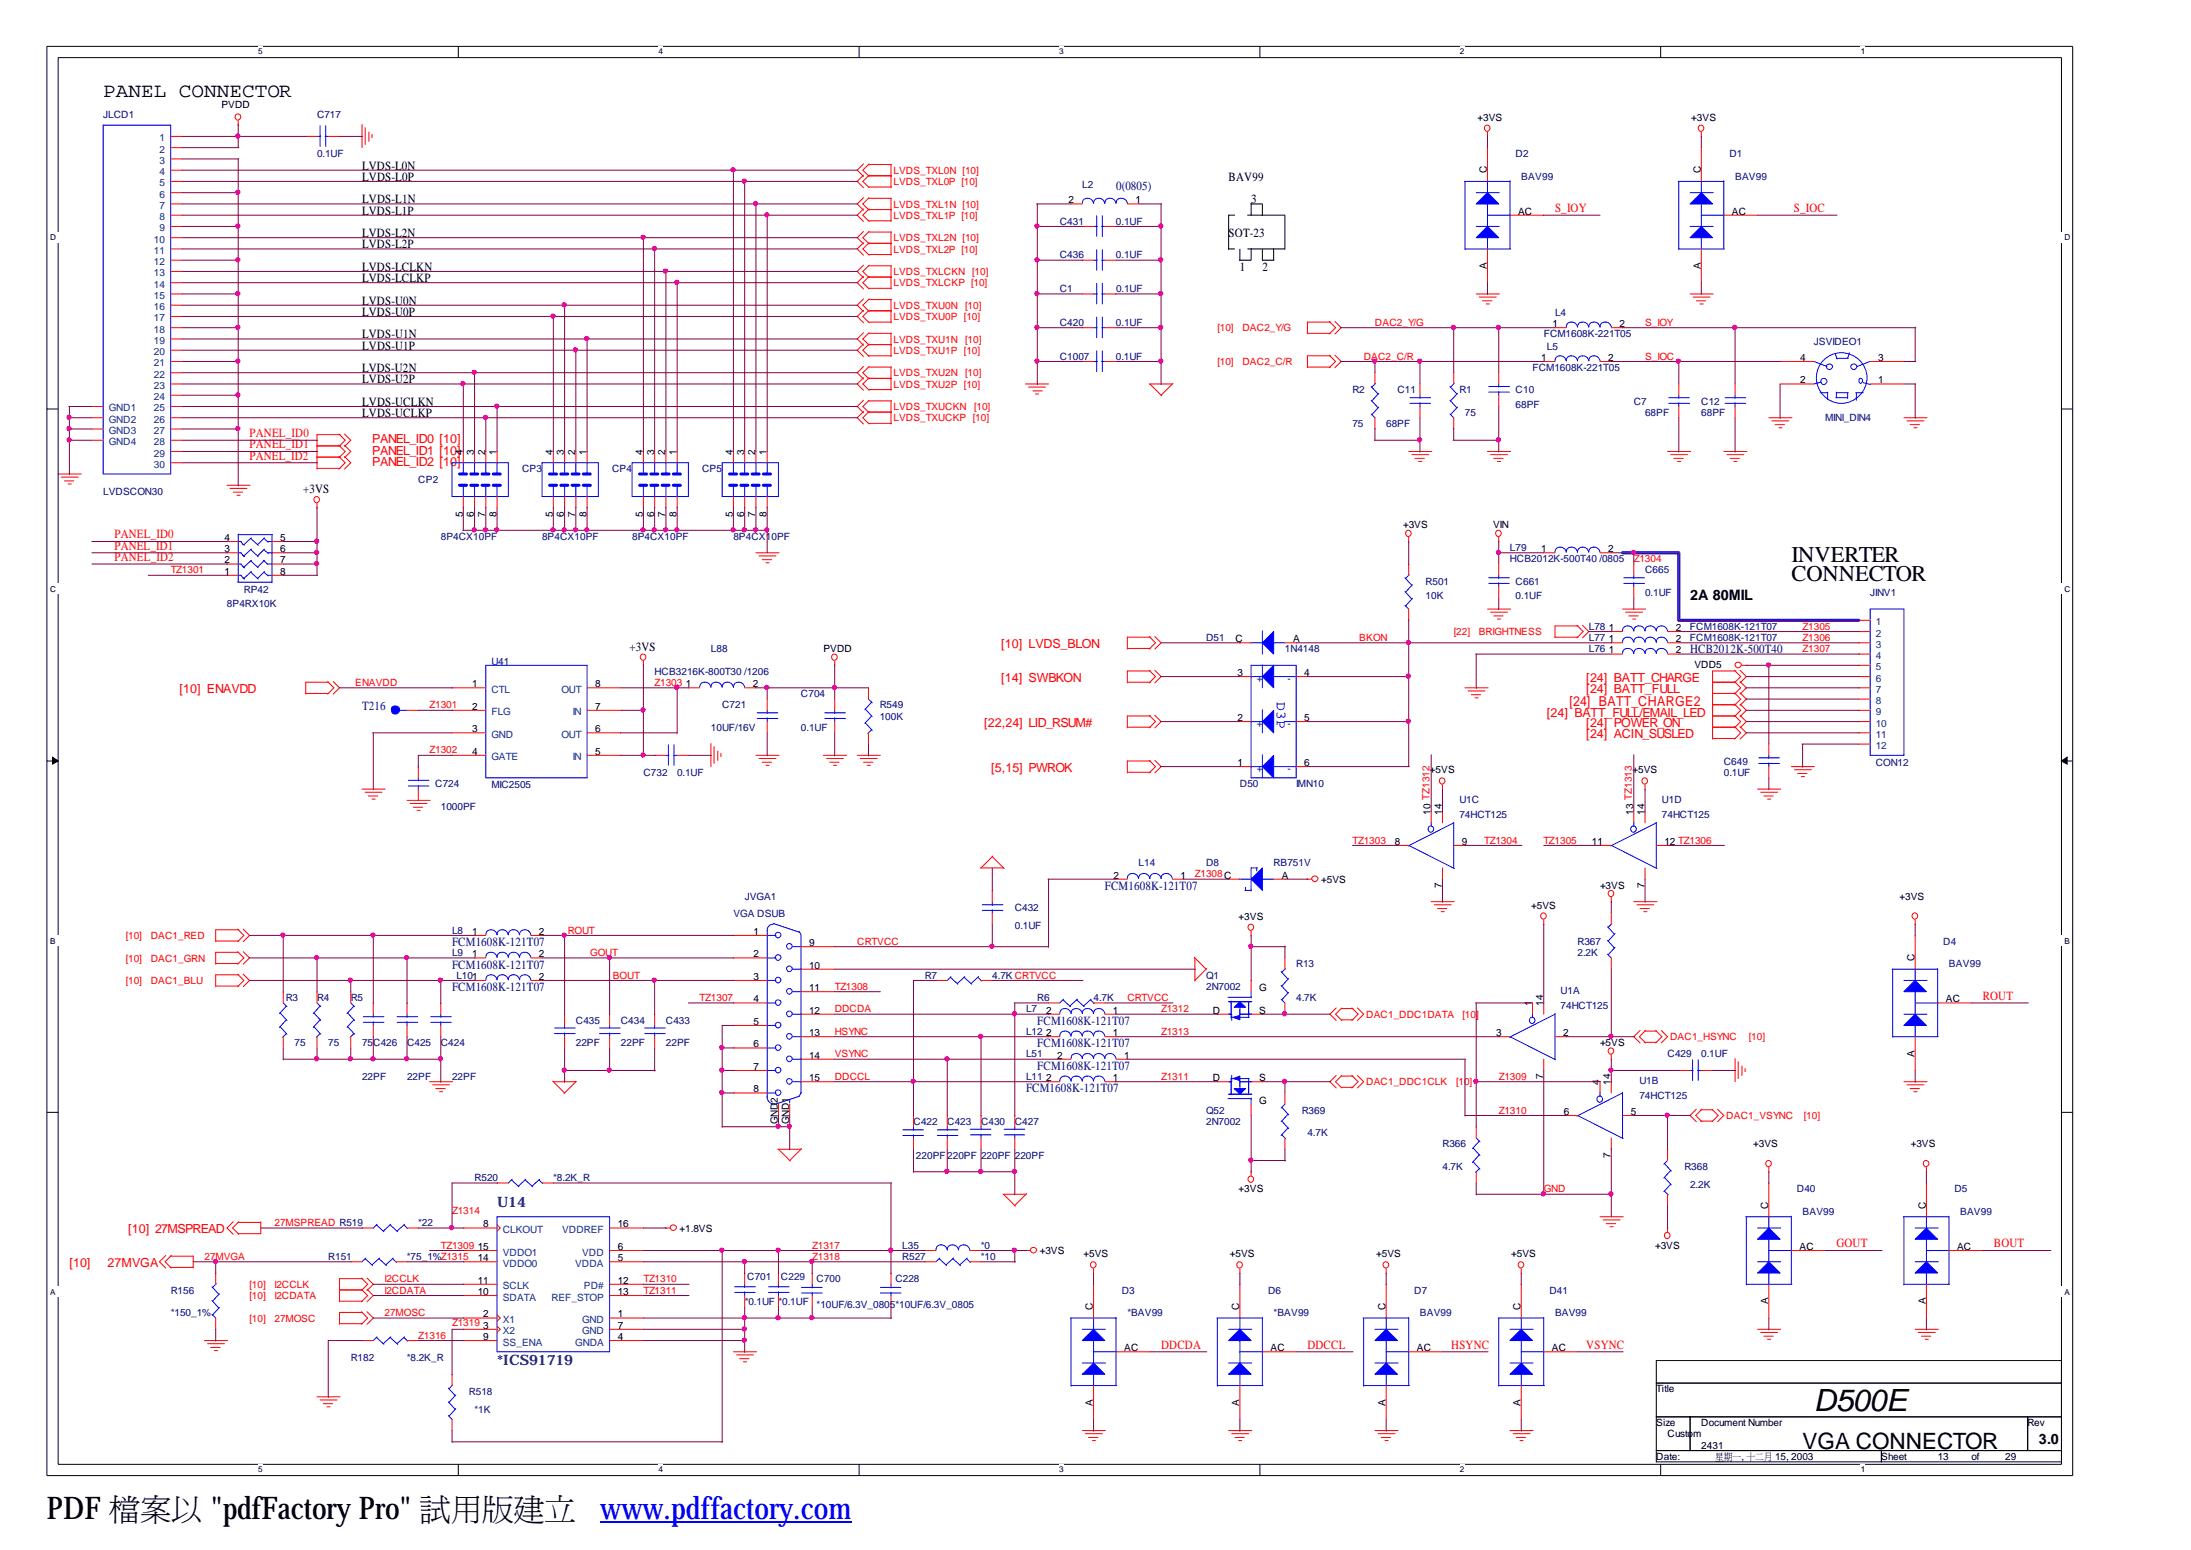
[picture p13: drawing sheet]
<svg xmlns="http://www.w3.org/2000/svg" width="297mm" height="210mm" viewBox="0 0 297 210" stroke-linecap="round" stroke-linejoin="round" font-family="sans-serif">
<defs><g id="words">
<g font-size="4.2">
<text x="6.3" y="205.7">PDF檔</text>
<text x="19" y="205.7">案FactoryPro&quot; 試立</text>
<text x="23.2" y="205.7">以</text>
<text x="28.5" y="205.7">&quot;pdf</text>
<text x="61" y="205.7">用</text>
<text x="65.3" y="205.7">版www.pdffactory.com</text>
<text x="69.5" y="205.7">建</text>
</g>
<text font-size="4.1" x="245.6" y="191.1">D500E</text>
<g font-size="3">
<text x="242.6" y="76">INVERTER</text>
<text x="242.6" y="78.7">CONNECTOR</text>
<text x="244.1" y="196.2">VGA CONNECTOR</text>
</g>
<text font-size="2.7" x="14" y="13.1">PANEL CONNECTOR</text>
<g font-size="1.9">
<text x="228.9" y="81.3">2A 80MIL</text>
<text x="276.1" y="195.6">3.0</text>
</g>
<text font-size="1.9" fill="#00f" x="172.9" y="95.1" transform="rotate(90 172.9 95.1)">D3P</text>
<text font-size="1.9" fill="#f00" x="212.5" y="95.6">[24] BATT_CHARGE2</text>
<g font-size="1.9" fill="#000080">
<text x="67.3" y="163.5">U14</text>
<text x="67.3" y="184.8">*ICS91719</text>
</g>
<g font-size="1.7">
<text x="49" y="23">LVDS-L0N</text>
<text x="49" y="24.5">LVDS-L0P</text>
<text x="49" y="27.5">LVDS-L1N</text>
<text x="49" y="29.1">LVDS-L1P</text>
<text x="166.4" y="24.5">BAV99</text>
<text x="169.4" y="27.5">3</text>
<text x="49" y="32.1">LVDS-L2N</text>
<text x="49" y="33.6">LVDS-L2P</text>
<text x="166.4" y="32.1">SOT-23</text>
<text x="49" y="38.2">LVDS-LCLKP</text>
<text x="49" y="41.2">LVDS-U0N</text>
<text x="49" y="36.7">LVDS-LCLKN</text>
<text x="167.9" y="36.7">1</text>
<text x="170.9" y="36.7">2</text>
<text x="49" y="45.8">LVDS-U1N</text>
<text x="49" y="47.3">LVDS-U1P</text>
<text x="49" y="42.8">LVDS-U0P</text>
<text x="49" y="50.4">LVDS-U2N</text>
<text x="49" y="51.9">LVDS-U2P</text>
<text x="49" y="56.5">LVDS-UCLKP</text>
<text x="49" y="55">LVDS-UCLKN</text>
<text x="41.1" y="66.8">+3VS</text>
<text x="85.3" y="88.2">+3VS</text>
</g>
<g font-size="1.7" fill="#000080">
<text x="151.1" y="25.7">0(0805)</text>
<text x="228.9" y="88.5">HCB2012K-500T40</text>
<text x="49" y="96.1">T216</text>
<text x="149.6" y="120.5">FCM1608K-121T07</text>
<text x="61.2" y="131.2">FCM1608K-121T07</text>
<text x="61.2" y="128.1">FCM1608K-121T07</text>
<text x="61.2" y="134.2">FCM1608K-121T07</text>
<text x="140.5" y="138.8">FCM1608K-121T07</text>
<text x="140.5" y="141.8">FCM1608K-121T07</text>
<text x="138.9" y="147.9">FCM1608K-121T07</text>
<text x="140.5" y="144.9">FCM1608K-121T07</text>
</g>
<g font-size="1.7" fill="#f00">
<text x="210.6" y="28.7">S_IOY</text>
<text x="242.9" y="28.7">S_IOC</text>
<text x="33.8" y="59.2">PANEL_ID0</text>
<text x="33.8" y="62.2">PANEL_ID2</text>
<text x="33.8" y="60.7">PANEL_ID1</text>
<text x="50.4" y="60">PANEL_ID0 [10]</text>
<text x="50.4" y="61.6">PANEL_ID1 [10]</text>
<text x="50.4" y="63.1">PANEL_ID2 [10]</text>
<text x="15.5" y="74.4">PANEL_ID1</text>
<text x="15.5" y="76">PANEL_ID2</text>
<text x="15.5" y="72.9">PANEL_ID0</text>
<text x="135.6" y="87.7">[10] LVDS_BLON</text>
<text x="24.3" y="93.8">[10] ENAVDD</text>
<text x="135.6" y="92.3">[14] SWBKON</text>
<text x="214.8" y="92.3">[24] BATT_CHARGE</text>
<text x="214.8" y="93.8">[24] BATT_FULL</text>
<text x="133.3" y="98.4">[22,24] LID_RSUM#</text>
<text x="209.5" y="97">[24] BATT_FULL/EMAIL_LED</text>
<text x="214.8" y="98.4">[24] POWER_ON</text>
<text x="214.8" y="99.9">[24] ACIN_SUSLED</text>
<text x="134.2" y="104.5">[5,15] PWROK</text>
<text x="268.5" y="135.4">ROUT</text>
<text x="17.4" y="167">[10] 27MSPREAD</text>
<text x="9.4" y="171.5">[10]</text>
<text x="14.6" y="171.5">27MVGA</text>
<text x="248.7" y="168.9">GOUT</text>
<text x="270" y="168.9">BOUT</text>
<text x="157.2" y="182.6">DDCDA</text>
<text x="177" y="182.6">DDCCL</text>
<text x="196.5" y="182.6">HSYNC</text>
<text x="214.8" y="182.6">VSYNC</text>
</g>
<g font-size="1.4" fill="#000080">
<text x="14" y="15.9">JLCD1</text>
<text x="42.9" y="15.9">C717</text>
<text x="42.9" y="21.3">0.1UF</text>
<text x="205.2" y="21.3">D2</text>
<text x="234.2" y="21.3">D1</text>
<text x="146.6" y="25.4">L2</text>
<text x="206" y="24.3">BAV99</text>
<text x="234.9" y="24.3">BAV99</text>
<text x="143.5" y="35">C436</text>
<text x="143.5" y="30.4">C431</text>
<text x="151.1" y="35">0.1UF</text>
<text x="151.1" y="30.4">0.1UF</text>
<text x="143.5" y="39.6">C1</text>
<text x="151.1" y="39.6">0.1UF</text>
<text x="143.5" y="44.1">C420</text>
<text x="151.1" y="44.1">0.1UF</text>
<text x="209" y="45.6">FCM1608K-221T05</text>
<text x="209.5" y="47.3">L5</text>
<text x="210.6" y="42.8">L4</text>
<text x="245.6" y="46.8">JSVIDEO1</text>
<text x="143.5" y="48.7">C1007</text>
<text x="151.1" y="48.7">0.1UF</text>
<text x="183.1" y="53.3">R2</text>
<text x="189.2" y="53.3">C11</text>
<text x="197.6" y="53.3">R1</text>
<text x="205.2" y="53.3">C10</text>
<text x="207.5" y="50.2">FCM1608K-221T05</text>
<text x="183.1" y="57.8">75</text>
<text x="187.7" y="57.8">68PF</text>
<text x="198.4" y="56.3">75</text>
<text x="205.2" y="55.2">68PF</text>
<text x="221.2" y="54.8">C7</text>
<text x="222.8" y="56.3">68PF</text>
<text x="230.4" y="54.8">C12</text>
<text x="230.4" y="56.3">68PF</text>
<text x="247.1" y="57.1">MINI_DIN4</text>
<text x="56.6" y="65.5">CP2</text>
<text x="70.7" y="63.9">CP3</text>
<text x="82.9" y="63.9">CP4</text>
<text x="95.1" y="63.9">CP5</text>
<text x="14" y="67">LVDSCON30</text>
<text x="59.7" y="73.1">8P4CX10PF</text>
<text x="73.4" y="73.1">8P4CX10PF</text>
<text x="85.6" y="73.1">8P4CX10PF</text>
<text x="99.3" y="73.1">8P4CX10PF</text>
<text x="204.5" y="74.6">L79</text>
<text x="204.5" y="76.1">HCB2012K-500T40 /0805</text>
<text x="222.8" y="77.7">C665</text>
<text x="30.7" y="82.2">8P4RX10K</text>
<text x="33" y="80.3">RP42</text>
<text x="193" y="79.2">R501</text>
<text x="193" y="81.1">10K</text>
<text x="205.2" y="79.2">C661</text>
<text x="205.2" y="81.1">0.1UF</text>
<text x="222.8" y="80.7">0.1UF</text>
<text x="253.2" y="80.7">JINV1</text>
<text x="96.3" y="88.3">L88</text>
<text x="163.3" y="86.8">D51</text>
<text x="174" y="88.3">1N4148</text>
<text x="215.1" y="88.3">L76</text>
<text x="215.1" y="85.3">L78</text>
<text x="215.1" y="86.8">L77</text>
<text x="228.8" y="85.3">FCM1608K-121T07</text>
<text x="228.8" y="86.8">FCM1608K-121T07</text>
<text x="66.5" y="90">U41</text>
<text x="88.6" y="91.4">HCB3216K-800T30 /1206</text>
<text x="97.8" y="95.9">C721</text>
<text x="108.5" y="94.4">C704</text>
<text x="119.1" y="95.9">R549</text>
<text x="96.3" y="99">10UF/16V</text>
<text x="108.5" y="99">0.1UF</text>
<text x="119.1" y="97.5">100K</text>
<text x="58.9" y="106.6">C724</text>
<text x="66.5" y="106.8">MIC2505</text>
<text x="87.1" y="105.1">C732</text>
<text x="91.7" y="105.1">0.1UF</text>
<text x="167.9" y="106.6">D50</text>
<text x="175.5" y="106.6">IMN10</text>
<text x="233.4" y="103.6">C649</text>
<text x="233.4" y="105.1">0.1UF</text>
<text x="254" y="103.7">CON12</text>
<text x="59.7" y="109.7">1000PF</text>
<text x="197.6" y="108.7">U1C</text>
<text x="197.6" y="110.8">74HCT125</text>
<text x="225" y="108.7">U1D</text>
<text x="225" y="110.8">74HCT125</text>
<text x="154.2" y="117.3">L14</text>
<text x="163.3" y="117.3">D8</text>
<text x="172.5" y="117.3">RB751V</text>
<text x="99.3" y="124.1">VGA DSUB</text>
<text x="100.8" y="121.8">JVGA1</text>
<text x="137.4" y="123.4">C432</text>
<text x="137.4" y="125.8">0.1UF</text>
<text x="61.2" y="129.5">L9</text>
<text x="61.2" y="126.4">L8</text>
<text x="175.5" y="131">R13</text>
<text x="213.6" y="127.9">R367</text>
<text x="213.6" y="129.5">2.2K</text>
<text x="263.1" y="127.9">D4</text>
<text x="263.9" y="131">BAV99</text>
<text x="38.7" y="135.6">R3</text>
<text x="42.9" y="135.6">R4</text>
<text x="47.5" y="135.6">R5</text>
<text x="61.8" y="132.5">L101</text>
<text x="125.2" y="132.5">R7</text>
<text x="134.4" y="132.5">4.7K CRTVCC</text>
<text x="138.9" y="137.1">L7</text>
<text x="140.5" y="135.6">R6</text>
<text x="148.1" y="135.6">4.7K</text>
<text x="163.3" y="132.5">Q1</text>
<text x="163.3" y="134">2N7002</text>
<text x="175.5" y="135.6">4.7K</text>
<text x="211.3" y="134.6">U1A</text>
<text x="211.3" y="136.7">74HCT125</text>
<text x="39.9" y="141.7">75</text>
<text x="44.4" y="141.7">75</text>
<text x="49" y="141.7">75</text>
<text x="50.5" y="141.7">C426</text>
<text x="55.1" y="141.7">C425</text>
<text x="59.7" y="141.7">C424</text>
<text x="78" y="138.6">C435</text>
<text x="78" y="141.7">22PF</text>
<text x="84.1" y="138.6">C434</text>
<text x="84.1" y="141.7">22PF</text>
<text x="90.2" y="138.6">C433</text>
<text x="90.2" y="141.7">22PF</text>
<text x="138.9" y="140.1">L12</text>
<text x="138.9" y="143.2">L51</text>
<text x="225.8" y="143.2">C429</text>
<text x="230.4" y="143.2">0.1UF</text>
<text x="49" y="146.2">22PF</text>
<text x="55.1" y="146.2">22PF</text>
<text x="61.2" y="146.2">22PF</text>
<text x="138.9" y="146.2">L11</text>
<text x="222" y="146.8">U1B</text>
<text x="222" y="148.9">74HCT125</text>
<text x="123.7" y="152.3">C422</text>
<text x="128.3" y="152.3">C423</text>
<text x="132.8" y="152.3">C430</text>
<text x="137.4" y="152.3">C427</text>
<text x="163.3" y="150.8">Q52</text>
<text x="163.3" y="152.3">2N7002</text>
<text x="176.3" y="150.8">R369</text>
<text x="177" y="153.9">4.7K</text>
<text x="195.3" y="155.4">R366</text>
<text x="64.3" y="159.9">R520</text>
<text x="74.9" y="159.9">*8.2K_R</text>
<text x="124" y="156.9">220PF</text>
<text x="128.3" y="156.9">220PF</text>
<text x="132.8" y="156.9">220PF</text>
<text x="137.4" y="156.9">220PF</text>
<text x="195.3" y="158.4">4.7K</text>
<text x="228.1" y="158.4">R368</text>
<text x="228.9" y="160.9">2.2K</text>
<text x="243.3" y="161.5">D40</text>
<text x="264.7" y="161.5">D5</text>
<text x="56.6" y="166">*22</text>
<text x="244.1" y="164.5">BAV99</text>
<text x="265.4" y="164.5">BAV99</text>
<text x="44.4" y="170.6">R151</text>
<text x="55.1" y="170.6">*75_1%Z1315</text>
<text x="101.2" y="173.3">C701</text>
<text x="105.7" y="173.3">C229</text>
<text x="110.6" y="173.7">C700</text>
<text x="121.2" y="173.7">C228</text>
<text x="122.2" y="170.6">R527</text>
<text x="122.2" y="169.1">L35</text>
<text x="132.8" y="170.6">*10</text>
<text x="132.8" y="169.1">*0</text>
<text x="23.1" y="175.2">R156</text>
<text x="23.1" y="178.2">*150_1%</text>
<text x="100.8" y="176.7">*0.1UF *0.1UF</text>
<text x="110.6" y="177.1">*10UF/6.3V_0805*10UF/6.3V_0805</text>
<text x="151.9" y="175.2">D3</text>
<text x="152.7" y="178.2">*BAV99</text>
<text x="171.7" y="175.2">D6</text>
<text x="172.5" y="178.2">*BAV99</text>
<text x="191.5" y="175.2">D7</text>
<text x="192.3" y="178.2">BAV99</text>
<text x="209.8" y="175.2">D41</text>
<text x="210.6" y="178.2">BAV99</text>
<text x="47.5" y="184.3">R182</text>
<text x="55.1" y="184.3">*8.2K_R</text>
<text x="63.5" y="188.9">R518</text>
<text x="64.3" y="191.4">*1K</text>
</g>
<g font-size="1.4">
<text x="30" y="14.6">PVDD</text>
<text x="200.1" y="16.4">+3VS</text>
<text x="229" y="16.4">+3VS</text>
<text x="201.3" y="23.5" transform="rotate(-90 201.3 23.5)">C</text>
<text x="230.3" y="23.5" transform="rotate(-90 230.3 23.5)">C</text>
<text x="144.7" y="27.5">2</text>
<text x="153.8" y="27.5">1</text>
<text x="205.6" y="29.1">AC</text>
<text x="234.5" y="29.1">AC</text>
<text x="201.3" y="36.4" transform="rotate(-90 201.3 36.4)">A</text>
<text x="230.3" y="36.4" transform="rotate(-90 230.3 36.4)">A</text>
<text x="210.2" y="44.3">1</text>
<text x="219.3" y="44.3">2</text>
<text x="208.7" y="48.9">1</text>
<text x="217.8" y="48.9">2</text>
<text x="243.8" y="48.9">4</text>
<text x="243.8" y="51.9">2</text>
<text x="254.3" y="51.9">1</text>
<text x="254.3" y="48.9">3</text>
<text x="62.7" y="61.6" transform="rotate(-90 62.7 61.6)">4</text>
<text x="64.2" y="61.6" transform="rotate(-90 64.2 61.6)">3</text>
<text x="65.7" y="61.6" transform="rotate(-90 65.7 61.6)">2</text>
<text x="67.2" y="61.6" transform="rotate(-90 67.2 61.6)">1</text>
<text x="74.8" y="61.6" transform="rotate(-90 74.8 61.6)">4</text>
<text x="76.4" y="61.6" transform="rotate(-90 76.4 61.6)">3</text>
<text x="77.9" y="61.6" transform="rotate(-90 77.9 61.6)">2</text>
<text x="79.4" y="61.6" transform="rotate(-90 79.4 61.6)">1</text>
<text x="87" y="61.6" transform="rotate(-90 87 61.6)">4</text>
<text x="88.6" y="61.6" transform="rotate(-90 88.6 61.6)">3</text>
<text x="90.1" y="61.6" transform="rotate(-90 90.1 61.6)">2</text>
<text x="91.6" y="61.6" transform="rotate(-90 91.6 61.6)">1</text>
<text x="99.2" y="61.6" transform="rotate(-90 99.2 61.6)">4</text>
<text x="100.8" y="61.6" transform="rotate(-90 100.8 61.6)">3</text>
<text x="102.3" y="61.6" transform="rotate(-90 102.3 61.6)">2</text>
<text x="103.8" y="61.6" transform="rotate(-90 103.8 61.6)">1</text>
<text x="62.7" y="69.9" transform="rotate(-90 62.7 69.9)">5</text>
<text x="64.2" y="69.9" transform="rotate(-90 64.2 69.9)">6</text>
<text x="65.7" y="69.9" transform="rotate(-90 65.7 69.9)">7</text>
<text x="67.2" y="69.9" transform="rotate(-90 67.2 69.9)">8</text>
<text x="74.8" y="69.9" transform="rotate(-90 74.8 69.9)">5</text>
<text x="76.4" y="69.9" transform="rotate(-90 76.4 69.9)">6</text>
<text x="77.9" y="69.9" transform="rotate(-90 77.9 69.9)">7</text>
<text x="79.4" y="69.9" transform="rotate(-90 79.4 69.9)">8</text>
<text x="87" y="69.9" transform="rotate(-90 87 69.9)">5</text>
<text x="88.6" y="69.9" transform="rotate(-90 88.6 69.9)">6</text>
<text x="90.1" y="69.9" transform="rotate(-90 90.1 69.9)">7</text>
<text x="91.6" y="69.9" transform="rotate(-90 91.6 69.9)">8</text>
<text x="99.2" y="69.9" transform="rotate(-90 99.2 69.9)">5</text>
<text x="100.8" y="69.9" transform="rotate(-90 100.8 69.9)">6</text>
<text x="102.3" y="69.9" transform="rotate(-90 102.3 69.9)">7</text>
<text x="103.8" y="69.9" transform="rotate(-90 103.8 69.9)">8</text>
<text x="190" y="71.6">+3VS</text>
<text x="202.2" y="71.6">VIN</text>
<text x="30.4" y="77.8">1</text>
<text x="30.4" y="76.3">2</text>
<text x="30.4" y="74.8">3</text>
<text x="30.4" y="73.3">4</text>
<text x="37.9" y="77.8">8</text>
<text x="37.9" y="76.3">7</text>
<text x="37.9" y="74.8">6</text>
<text x="37.9" y="73.3">5</text>
<text x="208.7" y="74.8">1</text>
<text x="217.8" y="74.8">2</text>
<text x="111.5" y="88.3">PVDD</text>
<text x="167.3" y="87">C</text>
<text x="175.1" y="87">A</text>
<text x="217.8" y="88.5">1</text>
<text x="217.8" y="85.4">1</text>
<text x="217.8" y="87">1</text>
<text x="226.9" y="88.5">2</text>
<text x="226.9" y="85.4">2</text>
<text x="226.9" y="87">2</text>
<text x="63.9" y="93.1">1</text>
<text x="80.6" y="93.1">8</text>
<text x="92.9" y="93.1">1</text>
<text x="101.9" y="93.1">2</text>
<text x="167.6" y="91.5">3</text>
<text x="176.6" y="91.5">4</text>
<text x="229.4" y="90.4">VDD5</text>
<text x="63.9" y="96.1">2</text>
<text x="63.9" y="99.2">3</text>
<text x="80.6" y="99.2">6</text>
<text x="80.6" y="96.1">7</text>
<text x="167.6" y="97.6">2</text>
<text x="176.6" y="97.6">5</text>
<text x="63.9" y="102.2">4</text>
<text x="80.6" y="102.2">5</text>
<text x="167.6" y="103.7">1</text>
<text x="176.6" y="103.7">6</text>
<text x="193.6" y="104.7">+5VS</text>
<text x="221.1" y="104.7">+5VS</text>
<text x="193.7" y="110.3" transform="rotate(-90 193.7 110.3)">10 TZ1312</text>
<text x="195.2" y="110.3" transform="rotate(-90 195.2 110.3)">14</text>
<text x="221.1" y="110.3" transform="rotate(-90 221.1 110.3)">13 TZ1313</text>
<text x="222.7" y="110.3" transform="rotate(-90 222.7 110.3)">14</text>
<text x="150.8" y="119">2</text>
<text x="159.9" y="119">1</text>
<text x="173.6" y="119">A</text>
<text x="178.9" y="119.6">+5VS</text>
<text x="188.9" y="114.4">8</text>
<text x="198" y="114.4">9</text>
<text x="215.6" y="114.4">11</text>
<text x="225.4" y="114.4">12 TZ1306</text>
<text x="167.7" y="124.6">+3VS</text>
<text x="195.2" y="120.2" transform="rotate(-90 195.2 120.2)">7</text>
<text x="207.3" y="123">+5VS</text>
<text x="216.7" y="120.3">+3VS</text>
<text x="222.7" y="120.2" transform="rotate(-90 222.7 120.2)">7</text>
<text x="257.2" y="121.8">+3VS</text>
<text x="63.9" y="129.6">1</text>
<text x="63.9" y="126.6">1</text>
<text x="73" y="129.6">2</text>
<text x="73" y="126.6">2</text>
<text x="102" y="129.6">2</text>
<text x="102" y="126.6">1</text>
<text x="109.6" y="128.1">9</text>
<text x="109.6" y="131.2">10</text>
<text x="259.2" y="130.1" transform="rotate(-90 259.2 130.1)">C</text>
<text x="73" y="132.7">2</text>
<text x="102" y="135.7">4</text>
<text x="102" y="132.7">3</text>
<text x="109.6" y="134.2">11</text>
<text x="109.6" y="137.3">12</text>
<text x="141.6" y="137.3">2</text>
<text x="150.7" y="137.3">1</text>
<text x="164.3" y="137.3">D</text>
<text x="170.5" y="134.2">G</text>
<text x="170.5" y="137.3">S</text>
<text x="207.4" y="136.2" transform="rotate(-90 207.4 136.2)">1</text>
<text x="209" y="136.2" transform="rotate(-90 209 136.2)">14</text>
<text x="263.5" y="135.7">AC</text>
<text x="102" y="141.8">6</text>
<text x="102" y="138.8">5</text>
<text x="109.6" y="140.3">13</text>
<text x="109.6" y="143.4">14</text>
<text x="141.6" y="140.3">2</text>
<text x="143.2" y="143.4">2</text>
<text x="150.7" y="140.3">1</text>
<text x="152.2" y="143.4">1</text>
<text x="202.6" y="140.3">3</text>
<text x="211.7" y="140.3">2</text>
<text x="216.7" y="141.7">+5VS</text>
<text x="259.2" y="143.1" transform="rotate(-90 259.2 143.1)">A</text>
<text x="102" y="147.9">8</text>
<text x="102" y="144.9">7</text>
<text x="109.6" y="146.4">15</text>
<text x="141.6" y="146.4">2</text>
<text x="150.7" y="146.4">1</text>
<text x="164.3" y="146.4">D</text>
<text x="170.5" y="149.5">G</text>
<text x="170.5" y="146.4">S</text>
<text x="209" y="146.1" transform="rotate(-90 209 146.1)">7</text>
<text x="216.6" y="146.9" transform="rotate(-90 216.6 146.9)">4</text>
<text x="218.1" y="146.9" transform="rotate(-90 218.1 146.9)">14</text>
<text x="105.3" y="152.2" transform="rotate(-90 105.3 152.2)">GND2</text>
<text x="106.8" y="152.2" transform="rotate(-90 106.8 152.2)">GND1</text>
<text x="211.8" y="151">6</text>
<text x="220.8" y="151">5</text>
<text x="237.4" y="155.4">+3VS</text>
<text x="258.7" y="155.4">+3VS</text>
<text x="167.7" y="161.5">+3VS</text>
<text x="218.1" y="156.8" transform="rotate(-90 218.1 156.8)">7</text>
<text x="65.4" y="166.2">8</text>
<text x="83.7" y="166.2">16</text>
<text x="92" y="166.8">+1.8VS</text>
<text x="239.4" y="163.7" transform="rotate(-90 239.4 163.7)">C</text>
<text x="260.8" y="163.7" transform="rotate(-90 260.8 163.7)">C</text>
<text x="64.7" y="173.8">11</text>
<text x="64.7" y="170.8">14</text>
<text x="64.7" y="169.3">15</text>
<text x="83.7" y="173.8">12</text>
<text x="83.7" y="170.8">5</text>
<text x="83.7" y="169.3">6</text>
<text x="140.8" y="169.9">+3VS</text>
<text x="146.7" y="170.3">+5VS</text>
<text x="166.5" y="170.3">+5VS</text>
<text x="186.4" y="170.3">+5VS</text>
<text x="204.6" y="170.3">+5VS</text>
<text x="224.1" y="169.1">+3VS</text>
<text x="243.7" y="169.3">AC</text>
<text x="265" y="169.3">AC</text>
<text x="64.7" y="175.4">10</text>
<text x="65.4" y="178.4">2</text>
<text x="65.4" y="179.9">3</text>
<text x="83.7" y="178.4">1</text>
<text x="83.7" y="175.4">13</text>
<text x="83.7" y="179.9">7</text>
<text x="148" y="177.4" transform="rotate(-90 148 177.4)">C</text>
<text x="167.8" y="177.4" transform="rotate(-90 167.8 177.4)">C</text>
<text x="187.6" y="177.4" transform="rotate(-90 187.6 177.4)">C</text>
<text x="205.9" y="177.4" transform="rotate(-90 205.9 177.4)">C</text>
<text x="239.4" y="176.6" transform="rotate(-90 239.4 176.6)">A</text>
<text x="260.8" y="176.6" transform="rotate(-90 260.8 176.6)">A</text>
<text x="65.4" y="181.5">9</text>
<text x="83.7" y="181.5">4</text>
<text x="152.2" y="183">AC</text>
<text x="172" y="183">AC</text>
<text x="191.9" y="183">AC</text>
<text x="210.1" y="183">AC</text>
<text x="148" y="190.3" transform="rotate(-90 148 190.3)">A</text>
<text x="167.8" y="190.3" transform="rotate(-90 167.8 190.3)">A</text>
<text x="187.6" y="190.3" transform="rotate(-90 187.6 190.3)">A</text>
<text x="205.9" y="190.3" transform="rotate(-90 205.9 190.3)">A</text>
<text x="224.3" y="188.6">Title</text>
<text x="224.3" y="193.1">Size</text>
<text x="224.3" y="197.7">Date:</text>
<text x="225.8" y="194.7">Custom</text>
<text x="230.4" y="193.1">Document Number</text>
<text x="230.4" y="196.2">2431</text>
<text x="232.2" y="197.7">星, 十</text>
<text x="233.4" y="197.7">期二</text>
<text x="234.6" y="197.7">一月2003</text>
<text x="240.4" y="197.7">15,</text>
<text x="254.7" y="197.7">Sheet</text>
<text x="262.4" y="197.7">13</text>
<text x="267" y="197.7">of</text>
<text x="271.5" y="197.7">29</text>
<text x="274.5" y="193.1">Rev</text>
</g>
<g font-size="1.4" fill="#004080">
<text x="21.6" y="19.1">1</text>
<text x="21.6" y="20.7">2</text>
<text x="21.6" y="22.2">3</text>
<text x="21.6" y="23.7">4</text>
<text x="21.6" y="25.2">5</text>
<text x="21.6" y="26.8">6</text>
<text x="21.6" y="28.3">7</text>
<text x="21.6" y="29.8">8</text>
<text x="20.8" y="32.9">10</text>
<text x="20.8" y="34.4">11</text>
<text x="20.8" y="35.9">12</text>
<text x="21.6" y="31.3">9</text>
<text x="20.8" y="37.4">13</text>
<text x="20.8" y="39">14</text>
<text x="20.8" y="40.5">15</text>
<text x="20.8" y="42">16</text>
<text x="20.8" y="43.5">17</text>
<text x="20.8" y="45.1">18</text>
<text x="20.8" y="46.6">19</text>
<text x="20.8" y="48.1">20</text>
<text x="20.8" y="49.6">21</text>
<text x="20.8" y="51.2">22</text>
<text x="20.8" y="52.7">23</text>
<text x="14.7" y="55.7">GND1</text>
<text x="14.7" y="57.2">GND2</text>
<text x="14.7" y="58.8">GND3</text>
<text x="20.8" y="54.2">24</text>
<text x="20.8" y="55.7">25</text>
<text x="20.8" y="57.2">26</text>
<text x="20.8" y="58.8">27</text>
<text x="14.7" y="60.3">GND4</text>
<text x="20.8" y="60.3">28</text>
<text x="20.8" y="61.8">29</text>
<text x="20.8" y="63.3">30</text>
<text x="254" y="84.7">1</text>
<text x="254" y="86.2">2</text>
<text x="254" y="87.7">3</text>
<text x="254" y="89.3">4</text>
<text x="66.5" y="93.8">CTL</text>
<text x="76" y="93.8">OUT</text>
<text x="170.2" y="92.3">+</text>
<text x="174.3" y="92.3">-</text>
<text x="254" y="90.8">5</text>
<text x="254" y="92.3">6</text>
<text x="254" y="93.8">7</text>
<text x="254" y="95.3">8</text>
<text x="66.5" y="96.9">FLG</text>
<text x="66.5" y="99.9">GND</text>
<text x="76" y="99.9">OUT</text>
<text x="77.6" y="96.9">IN</text>
<text x="170.2" y="98.4">+</text>
<text x="174.3" y="98.4">-</text>
<text x="254" y="96.9">9</text>
<text x="254" y="98.4">10</text>
<text x="254" y="99.9">11</text>
<text x="254" y="101.4">12</text>
<text x="66.5" y="103">GATE</text>
<text x="77.6" y="103">IN</text>
<text x="170.2" y="104.5">+</text>
<text x="174.3" y="104.5">-</text>
<text x="68.1" y="167">CLKOUT</text>
<text x="76.1" y="167">VDDREF</text>
<text x="68.1" y="171.5">VDDO0</text>
<text x="68.1" y="170">VDDO1</text>
<text x="77.9" y="171.5">VDDA</text>
<text x="78.8" y="170">VDD</text>
<text x="68.1" y="179.2">X1</text>
<text x="68.1" y="174.6">SCLK</text>
<text x="68.1" y="176.1">SDATA</text>
<text x="74.7" y="176.1">REF_STOP</text>
<text x="78.8" y="179.2">GND</text>
<text x="79.1" y="174.6">PD#</text>
<text x="68.1" y="180.7">X2</text>
<text x="68.1" y="182.2">SS_ENA</text>
<text x="77.9" y="182.2">GNDA</text>
<text x="78.8" y="180.7">GND</text>
</g>
<g font-size="1.4" fill="#f00">
<text x="121" y="23.6">LVDS_TXL0N [10]</text>
<text x="121" y="25.1">LVDS_TXL0P [10]</text>
<text x="121" y="28.1">LVDS_TXL1N [10]</text>
<text x="121" y="29.6">LVDS_TXL1P [10]</text>
<text x="121" y="32.7">LVDS_TXL2N [10]</text>
<text x="121" y="34.2">LVDS_TXL2P [10]</text>
<text x="121" y="37.3">LVDS_TXLCKN [10]</text>
<text x="121" y="38.8">LVDS_TXLCKP [10]</text>
<text x="121" y="41.8">LVDS_TXU0N</text>
<text x="130.7" y="41.8">[10]</text>
<text x="121" y="43.4">LVDS_TXU0P [10]</text>
<text x="121" y="46.4">LVDS_TXU1N</text>
<text x="121" y="47.9">LVDS_TXU1P [10]</text>
<text x="130.7" y="46.4">[10]</text>
<text x="164.8" y="44.9">[10]</text>
<text x="168.2" y="44.9">DAC2_Y/G</text>
<text x="186.2" y="44.1">DAC2_Y/G</text>
<text x="222.8" y="44.1">S_IOY</text>
<text x="121" y="51">LVDS_TXU2N</text>
<text x="121" y="52.5">LVDS_TXU2P [10]</text>
<text x="130.7" y="51">[10]</text>
<text x="164.8" y="49.5">[10]</text>
<text x="168.2" y="49.5">DAC2_C/R</text>
<text x="184.7" y="48.7">DAC2_C/R</text>
<text x="222.8" y="48.7">S_IOC</text>
<text x="121" y="55.6">LVDS_TXUCKN</text>
<text x="121" y="57.1">LVDS_TXUCKP [10]</text>
<text x="131.9" y="55.6">[10]</text>
<text x="23.1" y="77.7">TZ1301</text>
<text x="221.2" y="76.1">Z1304</text>
<text x="184.1" y="86.8">BKON</text>
<text x="196.8" y="86">[22]</text>
<text x="200.2" y="86">BRIGHTNESS</text>
<text x="244.1" y="86.8">Z1306</text>
<text x="244.1" y="85.3">Z1305</text>
<text x="244.1" y="88.3">Z1307</text>
<text x="48.1" y="92.9">ENAVDD</text>
<text x="58.2" y="95.9">Z1301</text>
<text x="88.6" y="92.9">Z1303</text>
<text x="58.2" y="102">Z1302</text>
<text x="161.8" y="118.8">Z1308C</text>
<text x="183.1" y="114.2">TZ1303</text>
<text x="201" y="114.2">TZ1304</text>
<text x="209" y="114.2">TZ1305</text>
<text x="17" y="127.2">[10]</text>
<text x="17" y="130.2">[10]</text>
<text x="20.4" y="127.2">DAC1_RED</text>
<text x="20.4" y="130.2">DAC1_GRN</text>
<text x="76.9" y="126.4">ROUT</text>
<text x="79.9" y="129.5">GOUT</text>
<text x="116.1" y="127.9">CRTVCC</text>
<text x="17" y="133.3">[10]</text>
<text x="20.4" y="133.3">DAC1_BLU</text>
<text x="83" y="132.5">BOUT</text>
<text x="94.7" y="135.6">TZ1307</text>
<text x="113" y="137.1">DDCDA</text>
<text x="113" y="134">TZ1308</text>
<text x="152.7" y="135.6">CRTVCC</text>
<text x="157.2" y="137.1">Z1312</text>
<text x="185" y="137.9">DAC1_DDC1DATA</text>
<text x="198" y="137.9">[10]</text>
<text x="113" y="140.1">HSYNC</text>
<text x="113" y="143.2">VSYNC</text>
<text x="157.2" y="140.1">Z1313</text>
<text x="226.1" y="140.9">DAC1_HSYNC</text>
<text x="236.8" y="140.9">[10]</text>
<text x="113" y="146.2">DDCCL</text>
<text x="157.2" y="146.2">Z1311</text>
<text x="185" y="147">DAC1_DDC1CLK</text>
<text x="197.2" y="147">[10]</text>
<text x="202.9" y="146.2">Z1309</text>
<text x="202.9" y="150.8">Z1310</text>
<text x="233.8" y="151.6">DAC1_VSYNC</text>
<text x="244.3" y="151.6">[10]</text>
<text x="209" y="161.5">GND</text>
<text x="37.2" y="166">27MSPREAD R519</text>
<text x="61.2" y="164.4">Z1314</text>
<text x="27.7" y="170.6">27MVGA</text>
<text x="52.1" y="173.7">I2CCLK</text>
<text x="59.7" y="169.1">TZ1309</text>
<text x="87.1" y="173.7">TZ1310</text>
<text x="110" y="169.1">Z1317</text>
<text x="110" y="170.6">Z1318</text>
<text x="33.8" y="174.4">[10]</text>
<text x="33.8" y="176">[10]</text>
<text x="33.8" y="179">[10]</text>
<text x="37.2" y="174.4">I2CCLK</text>
<text x="37.2" y="176">I2CDATA</text>
<text x="37.2" y="179">27MOSC</text>
<text x="52.1" y="175.2">I2CDATA</text>
<text x="52.1" y="178.2">27MOSC</text>
<text x="61.2" y="179.6">Z1319</text>
<text x="87.1" y="175.2">TZ1311</text>
<text x="56.6" y="181.3">Z1316</text>
</g>
<g font-size="1.1">
<text x="35" y="7.4">5</text>
<text x="89.2" y="7.4">4</text>
<text x="143.4" y="7.4">3</text>
<text x="197.7" y="7.4">2</text>
<text x="252" y="7.4">1</text>
<text x="6.8" y="32.5">D</text>
<text x="279.6" y="32.5">D</text>
<text x="6.8" y="80.1">C</text>
<text x="279.6" y="80.1">C</text>
<text x="6.8" y="127.8">B</text>
<text x="279.6" y="127.8">B</text>
<text x="6.8" y="175.4">A</text>
<text x="279.6" y="175.4">A</text>
<text x="35" y="199.4">5</text>
<text x="89.2" y="199.4">4</text>
<text x="143.4" y="199.4">3</text>
<text x="197.7" y="199.4">2</text>
<text x="252" y="199.4">1</text>
</g>
</g></defs>
<path d="M6.3 6.3h274.4v193.5h-274.4zM7.9 7.8h271.2v190.5h-271.2z" fill="none" stroke="#000" stroke-width=".14"/>
<g fill="#fff">
<path d="M35 6.3h.6v1.3h-.6z"/>
<path d="M35 198.3h.6v1.4h-.6z"/>
</g>
<path d="M62.1 6.3v1.5M62.1 198.3v1.5" fill="none" stroke="#000" stroke-width=".14"/>
<g fill="#fff">
<path d="M89.2 6.3h.5v1.3h-.5z"/>
<path d="M89.2 198.3h.5v1.4h-.5z"/>
</g>
<path d="M116.3 6.3v1.5M116.3 198.3v1.5" fill="none" stroke="#000" stroke-width=".14"/>
<g fill="#fff">
<path d="M143.4 6.3h.6v1.3h-.6z"/>
<path d="M143.4 198.3h.6v1.4h-.6z"/>
</g>
<path d="M170.6 6.3v1.5M170.6 198.3v1.5" fill="none" stroke="#000" stroke-width=".14"/>
<g fill="#fff">
<path d="M197.7 6.3h.6v1.3h-.6z"/>
<path d="M197.7 198.3h.6v1.4h-.6z"/>
</g>
<path d="M224.9 6.3v1.5M224.9 198.3v1.5" fill="none" stroke="#000" stroke-width=".14"/>
<g fill="#fff">
<path d="M252 6.3h.6v1.3h-.6z"/>
<path d="M252 198.3h.6v1.4h-.6z"/>
<path d="M6.8 31.4h273.5v1.4h-273.5z"/>
<path d="M6.8 79h273.5v1.4h-273.5z"/>
</g>
<path d="M6.3 55.4h1.6M279.1 55.4h1.6" fill="none" stroke="#000" stroke-width=".14"/>
<path d="M6.8 126.7h273.5v1.3h-273.5z" fill="#fff"/>
<path d="M6.3 103.1h1.6M279.1 103.1h1.6" fill="none" stroke="#000" stroke-width=".14"/>
<g fill="#000" stroke="#000" stroke-width=".14">
<path d="M7.1 102.5l.8 .6-.8 .4z" fill-rule="evenodd"/>
<path d="M279.1 103.1l.8-.6v1z" fill-rule="evenodd"/>
</g>
<path d="M6.8 174.3h273.5v1.3h-273.5z" fill="#fff"/>
<path d="M6.3 150.6h1.6M279.1 150.6h1.6M224.3 184.2h54.8v13.8h-54.8zM224.3 187.3h54.8M224.3 191.9h54.8M224.3 196.4h54.8M228.9 191.9v4.5M254.8 196.4v1.6M274.6 191.9v4.5" fill="none" stroke="#000" stroke-width=".14"/>
<g fill="none" stroke="#000" stroke-width=".14" stroke-dasharray="5.1 1.7" stroke-linecap="butt">
<path d="M166.4 29.1v4.7M167.9 33.7v1.6M169.4 29.1v-1.6M169.4 35.2v-1.6M169.4 35.2h-1.6M170.9 27.6h-1.6M170.9 33.7v1.6M170.9 35.2h1.7M170.9 27.6v1.6M172.5 35.2v-1.6M174 29.1v4.7M174 33.7h-7.7"/>
<path d="M174 29.1h-7.7"/>
</g>
<g fill="none" stroke="#00f" stroke-width=".42">
<path d="M62.2 65.7h1M62.2 64.2h1M63.8 65.7h.9M63.8 64.2h.9M65.3 65.7h.9M65.3 64.2h.9M66.8 65.7h.9M66.8 64.2h.9M74.4 65.7h1M74.4 64.2h1M75.9 65.7h1M75.9 64.2h1"/>
<path d="M77.5 65.7h.9M77.5 64.2h.9M79 65.7h.9M79 64.2h.9M86.6 65.7h.9M86.6 64.2h.9M88.1 65.7h1M88.1 64.2h1M89.7 65.7h.9M89.7 64.2h.9M91.2 65.7h.9M91.2 64.2h.9"/>
<path d="M98.8 65.7h.9M98.8 64.2h.9M100.3 65.7h1M100.3 64.2h1M101.9 65.7h.9M101.9 64.2h.9M103.4 65.7h.9M103.4 64.2h.9M219.7 74.9h7.6v9.1h24.4"/>
</g>
<g fill="none" stroke="#f00" stroke-width=".14">
<path d="M23.1 18.5h1.5M23.1 20h1.5M32.3 16.4v.6M41.4 18.5h1.5M44.4 18.5h1.6M49 16.9v3.1M49.4 17.3v2.3M50 17.9v1.2M50.4 18.2v.4M201.4 17.9v.7M201.4 20v4.6M230.4 17.9v.7"/>
<path d="M230.4 20v4.6M23.1 39.8h1.5M23.1 21.5h1.5M23.1 23h1.5M23.1 24.6h1.5M23.1 26.1h1.5M23.1 27.6h1.5M23.1 29.1h1.5M23.1 30.7h1.5M23.1 32.2h1.5M23.1 33.7h1.5M23.1 35.2h1.5"/>
<path d="M23.1 36.8h1.5M23.1 38.3h1.5M116.9 22.2l-.8 .8 .8 .9M116.9 23.7l-.8 .9 .8 .8M116.9 31.3l-.8 .9 .8 .8M116.9 26.8l-.8 .8 .8 .9M116.9 32.9l-.8 .8 .8 .9M116.9 28.3l-.8 .8 .8 .9M116.9 35.9l-.8 .9 .8 .8M116.9 37.4l-.8 .9 .8 .8M117.6 22.3h3.1M117.6 23.8h3.1"/>
<path d="M117.6 25.3h3.1M117.6 31.4h3.1M117.6 32.9h3.1M117.6 26.9h3.1M117.6 28.4h3.1M117.6 34.5h3.1M117.6 29.9h3.1M117.6 36h3.1M117.6 37.5h3.1M117.6 39h3.1M117.7 22.2l-.9 .8 .9 .9M117.7 23.7l-.9 .9 .9 .8"/>
<path d="M117.7 31.3l-.9 .9 .9 .8M117.7 26.8l-.9 .8 .9 .9M117.7 32.9l-.9 .8 .9 .9M117.7 28.3l-.9 .8 .9 .9M117.7 35.9l-.9 .9 .9 .8M117.7 37.4l-.9 .9 .9 .8M120.6 22.3v3.1M120.6 26.9v3.1M120.6 31.4v3.2M120.6 36v3.1M145 27.6h1.6M146.6 39.8h1.5"/>
<path d="M146.6 30.7h1.5M146.6 35.2h1.5M149.6 39.8h1.5M149.6 30.7h1.5M149.6 35.2h1.5M152.7 27.6h1.5M199.9 39.8h3.1M201.4 33.7v4.6M204.5 29.1h4.5M228.9 39.8h3.1M230.4 33.7v4.6M233.4 29.1h4.6"/>
<path d="M12.4 56.6h1.6M12.4 55h1.6M12.4 58.1h1.6M12.4 59.6h1.6M23.1 52h1.5M23.1 56.6h1.5M23.1 49h1.5M23.1 41.3h1.5M23.1 42.9h1.5M23.1 44.4h1.5M23.1 45.9h1.5M23.1 47.4h1.5"/>
<path d="M23.1 50.5h1.5M23.1 53.5h1.5M23.1 55h1.5M23.1 58.1h1.5M23.1 59.6h1.5M45.9 58.8l.8 .8-.8 .9M46.1 58.9h-3.2v4.6M46.7 58.8l.8 .8-.8 .9M116.9 49.6l-.8 .9 .8 .8M116.9 40.5l-.8 .8 .8 .9M116.9 42l-.8 .9 .8 .8M116.9 45.1l-.8 .8 .8 .9"/>
<path d="M116.9 46.6l-.8 .8 .8 .9M116.9 51.2l-.8 .8 .8 .8M116.9 54.2l-.8 .8 .8 .9M116.9 55.7l-.8 .9 .8 .8M117.6 43.6h3.1M117.6 45.1h3.1M117.6 48.2h3.1M117.6 49.7h3.1M117.6 40.6h3.1M117.6 42.1h3.1M117.6 46.7h3.1M117.6 51.2h3.1"/>
<path d="M117.6 52.8h3.1M117.6 54.3h3.1M117.6 55.8h3.1M117.6 57.3h3.1M117.7 40.5l-.9 .8 .9 .9M117.7 42l-.9 .9 .9 .8M117.7 45.1l-.9 .8 .9 .9M117.7 46.6l-.9 .8 .9 .9M117.7 49.6l-.9 .9 .9 .8M117.7 51.2l-.9 .8 .9 .8M117.7 54.2l-.9 .8 .9 .9M117.7 55.7l-.9 .9 .9 .8"/>
<path d="M120.6 40.6v3.1M120.6 45.1v3.2M120.6 49.7v3.1M120.6 54.3v3.1M138.9 52h3.1M139.3 52.4h2.3M139.9 52.9h1.2M140.2 53.4h.4M146.6 49h1.5M146.6 44.4h1.5M149.6 49h1.5M149.6 44.4h1.5"/>
<path d="M155.6 52h3.1M155.7 52l1.6 1.6M158.8 51.9l-1.6 1.6M177 45.1h3.2M177 49.7h3.2M180 43.5l.8 .9-.8 .8M180 48.1l.8 .9-.8 .8M180.2 43.6h-3.2v1.6M180.2 48.2h-3.2v1.6M180.8 43.5l.8 .9-.8 .8M180.8 48.1l.8 .9-.8 .8M186.2 50.5v1.5"/>
<path d="M186.2 56.6v1.5M192.3 52v1.5M192.3 55v1.6M196.8 50.5v1.5M196.8 56.6v1.5M200.3 40.2h2.3M200.7 40.7h1.3M201.3 41.2h.4M202.9 50.5v1.5M202.9 53.5v1.5M209 49h1.6M210.6 44.4h1.5"/>
<path d="M216.7 49h1.5M218.2 44.4h1.5M227.3 52v1.5M227.3 55v1.6M229.3 40.2h2.3M229.7 40.7h1.3M230.2 41.2h.4M234.9 52v1.5M234.9 55v1.6M239.5 56.6h3.2M239.9 57h2.3M240.4 57.5h1.2"/>
<path d="M240.9 57.9h.4M241 52h4.6M241 49h4.6M253.2 52h4.6M253.2 49h4.6M257.8 56.6h3.1M258.2 57h2.3M258.7 57.5h1.2M259.2 57.9h.4M7.9 64.2h3.1M8.3 64.6h2.3M8.7 65.1h1.3"/>
<path d="M9.2 65.5h.5M23.1 61.1h1.5M23.1 62.7h1.5M30.7 65.7h3.2M30.7 74.9h1.6M30.7 77.9h1.6M30.7 76.4h1.6M30.7 73.3h1.6M31.2 66.1h2.2M31.6 66.6h1.3M32.1 67.1h.4M36.8 74.9h1.6"/>
<path d="M36.8 77.9h1.6M36.8 76.4h1.6M36.8 73.3h1.6M42.9 60.4h3.2M42.9 68.2v.6M42.9 61.9h3.2M42.9 63.4h3.2M45.9 60.3l.8 .8-.8 .9M45.9 61.8l.8 .9-.8 .8M46.7 60.3l.8 .8-.8 .9M46.7 61.8l.8 .9-.8 .8M62.7 61.1v1.6"/>
<path d="M62.7 67.2v1.6M64.3 61.1v1.6M64.3 67.2v1.6M65.8 61.1v1.6M65.8 67.2v1.6M67.3 61.1v1.6M67.3 67.2v1.6M74.9 61.1v1.6M74.9 67.2v1.6M76.5 61.1v1.6M76.5 67.2v1.6M78 61.1v1.6"/>
<path d="M78 67.2v1.6M79.5 61.1v1.6M79.5 67.2v1.6M87.1 61.1v1.6M87.1 67.2v1.6M88.6 61.1v1.6M88.6 67.2v1.6M90.2 61.1v1.6M90.2 67.2v1.6M91.7 61.1v1.6M91.7 67.2v1.6M99.3 61.1v1.6"/>
<path d="M99.3 67.2v1.6M100.8 61.1v1.6M100.8 67.2v1.6M102.4 74.9h3.1M102.4 61.1v1.6M102.4 67.2v1.6M102.8 75.3h2.3M103.2 75.8h1.3M103.7 76.2h.4M103.9 61.1v1.6M103.9 67.2v1.6M190.8 72.7v.7"/>
<path d="M190.8 76.4v1.5M190.8 61.1h3.1M191.2 61.6h2.3M191.6 62.1h1.3M192.1 62.5h.4M201.4 61.1h3.2M201.8 61.6h2.3M202.3 62.1h1.2M202.8 62.5h.4M202.9 72.7v.7M202.9 76.4v1.5M202.9 79.4v1.6"/>
<path d="M209 74.9h1.6M216.7 74.9h1.5M221.2 76.4v1.5M221.2 79.4v1.6M225.8 61.1h3.1M226.2 61.6h2.3M226.7 62.1h1.2M227.2 62.5h.4M233.4 61.1h3.2M233.8 61.6h2.3M234.3 62.1h1.2M234.8 62.5h.4"/>
<path d="M41.4 93.9h3.1M44.4 92.3l.8 .8-.8 .9M44.5 92.4h-3.1v1.6M45.1 92.3l.9 .8-.9 .9M55.1 96.2h1.5M61.2 93.1h4.6M61.2 96.2h4.6M61.2 99.2h4.6M79.5 93.1h4.6M79.5 96.2h4.6M79.5 99.2h4.6M87.1 89.5v.7"/>
<path d="M93.2 93.1h1.5M100.8 93.1h1.6M103.9 94.7v1.5M103.9 97.7v1.5M113 89.5v.7M113 94.7v1.5M113 97.7v1.5M117.6 93.1v1.6M117.6 99.2v1.6M152.7 92.4h3.1M152.7 98.5h3.1M152.7 87.8h3.1"/>
<path d="M155.6 86.2l.9 .9-.9 .8M155.6 90.8l.9 .8-.9 .9M155.6 96.9l.9 .8-.9 .9M155.8 97h-3.1v1.6M155.8 90.9h-3.1v1.6M155.8 86.3h-3.1v1.6M156.4 86.2l.8 .9-.8 .8M156.4 90.8l.8 .8-.8 .9M156.4 96.9l.8 .8-.8 .9M167.9 97.7h1.5M167.9 91.6h1.5M167.9 87.1h1.5"/>
<path d="M174 87.1h1.5M175.5 97.7h1.5M175.5 91.6h1.5M190.8 82.5v1.5M198.4 93.1h3.1M198.8 93.6h2.3M199.2 94.1h1.3M199.7 94.5h.5M201.4 82.5h3.2M201.8 82.9h2.3M202.3 83.4h1.2M202.8 83.8h.4"/>
<path d="M210.6 86.3h3.1M213.5 84.7l.9 .8-.9 .9M213.7 84.8h-3.1v1.6M214.3 84.7l.8 .8-.8 .9M218.2 88.6h1.5M218.2 85.5h1.5M218.2 87.1h1.5M219.7 82.5h3.1M220.1 82.9h2.3M220.6 83.4h1.2M221.1 83.8h.4M225.8 88.6h1.5"/>
<path d="M225.8 85.5h1.5M225.8 87.1h1.5M231.9 93.9h3.1M231.9 95.4h3.1M231.9 92.4h3.1M231.9 97h3.1M231.9 98.5h3.1M234.9 93.8l.8 .9-.8 .8M234.9 96.9l.8 .8-.8 .9M234.9 90.8l.8 .8-.8 .9M234.9 95.3l.8 .9-.8 .8M234.9 98.4l.8 .8-.8 .9"/>
<path d="M234.9 92.3l.8 .8-.8 .9M235 90.9h-3.1v9.2M235.6 93.8l.9 .9-.9 .8M235.6 96.9l.9 .8-.9 .9M235.6 90.8l.9 .8-.9 .9M235.6 95.3l.9 .9-.9 .8M235.6 98.4l.9 .8-.9 .9M235.6 92.3l.9 .8-.9 .9M235.9 90.1h.7M251.7 90.1h1.5M251.7 93.1h1.5M251.7 97.7h1.5"/>
<path d="M251.7 91.6h1.5M251.7 88.6h1.5M251.7 85.5h1.5M251.7 87.1h1.5M251.7 96.2h1.5M251.7 99.2h1.5M251.7 84h1.5M251.7 94.7h1.5M49 106.9h3.2M49.4 107.3h2.3M49.9 107.8h1.2M50.4 108.2h.4"/>
<path d="M55.1 108.4h3.2M55.5 108.8h2.3M56 109.3h1.2M56.5 109.7h.4M56.6 103.8v1.5M56.6 106.9v1.5M61.2 102.3h4.6M79.5 102.3h4.6M88.6 102.3h1.6M91.7 102.3h1.5M96.3 100.7v3.1M96.7 101.1v2.3"/>
<path d="M97.2 101.7v1.3M97.6 102v.5M102.4 102.3h3.1M102.8 102.7h2.3M103.2 103.2h1.3M103.7 103.6h.4M111.5 102.3h3.1M111.9 102.7h2.3M112.4 103.2h1.2M112.9 103.6h.4M116.1 102.3h3.1M116.5 102.7h2.3"/>
<path d="M116.9 103.2h1.3M117.4 103.6h.5M132.8 117.5h3.1M134.4 116l1.6 1.6M134.5 115.9l-1.7 1.6M151.1 119.1h1.6M152.7 104.6h3.1M155.6 103l.9 .8-.9 .9M155.8 103.1h-3.1v1.6M156.4 103l.8 .8-.8 .9M158.7 119.1h1.6M166.4 119.1h1.5"/>
<path d="M167.9 103.8h1.5M172.5 119.1h1.5M175.5 103.8h1.5M177 119.1h.6M189.2 114.5h1.6M193.8 109.9v1.5M195.3 106.3v.6M195.3 109.9v1.5M195.3 117.5v1.6M196.8 114.5h1.6M216.7 114.5h1.5M221.2 109.9v1.5"/>
<path d="M222.8 106.3v.6M222.8 109.9v1.5M222.8 117.5v1.6M224.3 114.5h1.5M231.9 100h3.1M238 106.9h3.1M238.4 107.3h2.3M238.8 107.8h1.3M239.4 108.2h.4M239.5 100.8v1.5M239.5 103.8v1.5M242.6 103.8h3.1"/>
<path d="M243 104.2h2.3M243.4 104.7h1.3M243.9 105.2h.4M251.7 100.8h1.5M29.2 127.4h3.1M29.2 133.5h3.1M29.2 130.5h3.1M32.2 125.8l.8 .9-.8 .8M32.2 131.9l.8 .9-.8 .8M32.2 128.9l.8 .8-.8 .9M32.3 125.9h-3.1v1.6M32.3 129h-3.1v1.6"/>
<path d="M32.3 132h-3.1v1.6M32.9 125.8l.9 .9-.9 .8M32.9 131.9l.9 .9-.9 .8M32.9 128.9l.9 .8-.9 .9M38.4 134.3v1.5M42.9 134.3v1.5M47.5 134.3v1.5M50.5 135.8v1.5M50.5 138.9v1.5M55.1 135.8v1.5M55.1 138.9v1.5M59.7 135.8v1.5"/>
<path d="M59.7 138.9v1.5M64.3 132.8h1.5M64.3 129.7h1.5M64.3 126.7h1.5M71.9 132.8h1.5M71.9 129.7h1.5M71.9 126.7h1.5M76.5 137.3v1.6M82.5 137.3v1.6M88.6 137.3v1.6M99.3 138.9h4.6M99.3 135.8h4.6"/>
<path d="M99.3 132.8h4.6M99.3 129.7h4.6M99.3 126.7h4.6M108.5 137.3h4.5M108.5 128.2h4.5M108.5 131.2h4.5M108.5 134.3h4.5M126.7 132.8h1.6M132.8 132.8h1.6M134.4 120.6v1.5M134.4 123.6v1.6M142 137.3h1.5"/>
<path d="M142 135.8h1.5M148.1 135.8h1.5M149.6 137.3h1.5M161.7 129.6l1.6 1.6M161.8 129.7v3.2M163.4 131.2l-1.6 1.6M164.8 137.3h1.6M169.4 126.1v.7M169.4 132.8v1.5M169.4 137.3h1.5M174 129.7v1.5M174 135.8v1.5"/>
<path d="M180.9 136.5l-.8 .8 .8 .9M181.6 136.6h1.6M181.6 138.1h1.6M181.7 136.5l-.9 .8 .9 .9M183 136.5l.9 .8-.9 .9M183.8 136.5l.9 .8-.9 .9M193.8 122.1h3.1M194.2 122.5h2.3M194.6 123h1.3M195.2 123.5h.4M207.5 135.8v1.5M209 124.6v.6"/>
<path d="M209 135.8v1.5M218.2 121.5v.7M218.2 123.6v1.6M218.2 129.7v1.5M221.2 122.1h3.2M221.7 122.5h2.2M222.1 139.5l-.9 .9 .9 .8M222.1 123h1.3M222.6 123.5h.4M222.7 139.6h1.6M222.8 139.5l-.8 .9 .8 .8M224.2 139.5l.8 .9-.8 .8"/>
<path d="M225 139.5l.8 .9-.8 .8M259.3 124.6v.6M259.3 126.7v4.5M262.4 135.8h4.6M38.4 140.4v1.5M42.9 140.4v1.5M47.5 140.4v1.5M58.2 146.5h3.1M58.6 146.9h2.3M59 147.4h1.3M59.5 147.8h.4M74.8 146.4l1.7 1.6"/>
<path d="M74.9 146.5h3.2M76.5 140.4v1.5M78 146.5l-1.6 1.6M82.5 140.4v1.5M88.6 140.4v1.5M99.3 145h4.6M99.3 148h4.6M99.3 141.9h4.6M105.3 155.6h3.2M105.4 155.6l1.6 1.6M105.4 149.5v1.6M106.9 149.5v1.6"/>
<path d="M108.5 146.5h4.5M108.5 140.4h4.5M108.5 143.4h4.5M108.5 155.5l-1.6 1.7M123.7 151.1v1.5M123.7 154.1v1.5M128.3 151.1v1.5M128.3 154.1v1.5M132.8 151.1v1.5M132.8 154.1v1.5M137.4 151.1v1.5M137.4 154.1v1.5"/>
<path d="M142 146.5h1.5M142 140.4h1.5M143.5 143.4h1.5M149.6 146.5h1.5M149.6 140.4h1.5M151.1 143.4h1.6M164.8 146.5h1.6M169.4 146.5h1.5M169.4 149.5v1.6M169.4 158.6v.7M174 148v1.5M174 154.1v1.5"/>
<path d="M180.9 145.6l-.8 .9 .8 .8M181.6 145.7h1.6M181.6 147.2h1.6M181.7 145.6l-.9 .9 .9 .8M183 145.6l.9 .9-.9 .8M183.8 145.6l.9 .9-.9 .8M199.9 152.6v1.5M199.9 158.7v1.5M202.9 140.4h1.6M209 143.4v1.6M210.6 140.4h1.5M212.1 151.1h1.5"/>
<path d="M216.7 146.5v1.5M218.2 142.8v.7M218.2 146.5v1.5M218.2 154.1v1.5M219.7 151.1h1.5M222.7 141.2h1.6M225.8 155.6v1.6M227.3 145h1.6M229.7 150.2l-.8 .9 .8 .8M230.3 150.3h1.6M230.3 151.8h1.6M230.4 145h1.5"/>
<path d="M230.5 150.2l-.9 .9 .9 .8M231.8 150.2l.9 .9-.9 .8M232.6 150.2l.8 .9-.8 .8M234.9 143.4v3.1M235.4 143.8v2.3M235.9 144.4v1.2M236.3 144.7v.4M239.5 158.1v.7M257.8 146.5h3.1M258.2 146.9h2.3M258.7 147.4h1.2M259.2 147.8h.4"/>
<path d="M259.3 140.4v4.6M260.9 158.1v.7M22.4 170l-.8 .9 .8 .8M23 170.1h3.2v1.6M23 171.6h3.2M23.2 170l-.8 .9 .8 .8M29.2 172.4v1.5M29.2 178.5v1.5M31.6 165.5l-.9 .8 .9 .8M32.2 165.5h3.1M32.3 165.5l-.8 .8 .8 .8M35.3 165.5v1.6h-3.1"/>
<path d="M46 174.7h3.1M46 176.2h3.1M46 179.3h3.1M47.5 170.9h1.5M48.9 173.1l.9 .8-.9 .9M48.9 174.6l.9 .8-.9 .9M48.9 177.6l.9 .9-.9 .8M49 166.3h1.5M49.1 173.2h-3.1v3.1M49.1 177.7h-3.1v1.6M49.7 173.1l.8 .8-.8 .9M49.7 174.6l.8 .8-.8 .9"/>
<path d="M49.7 177.6l.8 .9-.8 .8M53.6 170.9h1.5M55.1 166.3h1.5M62.7 169.3h4.6M62.7 166.3h4.6M62.7 170.9h4.6M62.7 178.5h4.6M62.7 175.4h4.6M62.7 173.9h4.6M67.3 160.2h1.5M67.3 178.1l.4 .4-.4 .4M67.3 179.6l.4 .4-.4 .4"/>
<path d="M67.3 165.9l.4 .4-.4 .4M73.4 160.2h1.5M82.5 169.3h4.6M82.5 166.3h4.6M82.5 170.9h4.6M82.5 178.5h4.6M82.5 175.4h4.6M82.5 173.9h4.6M90.1 166.3h.7M100.8 172.4v1.5M100.8 175.4v1.6M105.4 172.4v1.5"/>
<path d="M105.4 175.4v1.6M110 172.4v1.5M110 175.4v1.6M120.6 172.4v1.5M120.6 175.4v1.6M125.2 169.3h1.5M125.2 170.9h1.5M131.3 169.3h1.5M131.3 170.9h1.5M135.8 161.7h3.1M135.9 161.7l1.6 1.6M138.9 169.3h.6"/>
<path d="M139 161.6l-1.6 1.7M148.1 171.8v.7M148.1 173.9v4.6M167.9 171.8v.7M167.9 173.9v4.6M187.7 171.8v.7M187.7 173.9v4.6M206 171.8v.7M206 173.9v4.6M216.7 164.8h3.1M217.1 165.2h2.3M217.5 165.7h1.3"/>
<path d="M218 166.1h.4M225.8 161.7v1.6M225.8 166.2v.7M239.5 160.2v4.6M239.5 173.9v4.6M242.6 169.3h4.5M260.9 160.2v4.6M260.9 173.9v4.6M263.9 169.3h4.6M27.7 181.5h3.1M28.1 182h2.3M28.5 182.5h1.3"/>
<path d="M29 182.9h.5M42.9 189.2h3.2M43.3 189.6h2.3M43.8 190.1h1.2M44.3 190.5h.4M49 181.5h1.5M55.1 181.5h1.5M61.2 186.1v1.5M61.2 192.2v1.5M62.7 180h4.6M62.7 181.5h4.6M82.5 180h4.6"/>
<path d="M82.5 181.5h4.6M99.3 183.1h3.1M99.7 183.5h2.3M100.2 184h1.2M100.7 184.4h.4M146.6 193.7h3.1M147 194.2h2.3M147.4 194.7h1.3M147.9 195.1h.4M148.1 187.6v4.6M151.1 183.1h4.6M166.4 193.7h3.1"/>
<path d="M166.8 194.2h2.3M167.2 194.7h1.3M167.7 195.1h.4M167.9 187.6v4.6M170.9 183.1h4.6M186.2 193.7h3.1M186.6 194.2h2.3M187 194.7h1.3M187.5 195.1h.5M187.7 187.6v4.6M190.8 183.1h4.5M204.5 193.7h3.1"/>
<path d="M204.9 194.2h2.3M205.3 194.7h1.3M205.8 195.1h.4M206 187.6v4.6M209 183.1h4.6M238 180h3.1M238.4 180.4h2.3M238.8 180.9h1.3M239.4 181.4h.4M259.3 180h3.2M259.8 180.4h2.2M260.2 180.9h1.3"/>
<path d="M260.7 181.4h.4"/>
<circle cx="32.2" cy="15.8" r=".4"/>
<circle cx="201.4" cy="17.4" r=".4"/>
<circle cx="230.3" cy="17.4" r=".4"/>
<circle cx="42.9" cy="67.7" r=".4"/>
<circle cx="190.7" cy="72.2" r=".4"/>
<circle cx="202.9" cy="72.2" r=".4"/>
<circle cx="87.1" cy="89" r=".4"/>
<circle cx="113" cy="89" r=".4"/>
<circle cx="235.4" cy="90" r=".4"/>
<circle cx="178.1" cy="119" r=".4"/>
<circle cx="195.3" cy="105.8" r=".4"/>
<circle cx="222.7" cy="105.8" r=".4"/>
<circle cx="169.4" cy="125.6" r=".4"/>
<circle cx="209" cy="124" r=".4"/>
<circle cx="218.1" cy="121" r=".4"/>
<circle cx="259.3" cy="124" r=".4"/>
<circle cx="169.4" cy="159.7" r=".4"/>
<circle cx="218.1" cy="142.3" r=".4"/>
<circle cx="239.5" cy="157.6" r=".4"/>
<circle cx="260.8" cy="157.6" r=".4"/>
<circle cx="91.2" cy="166.2" r=".4"/>
<circle cx="140" cy="169.3" r=".4"/>
<circle cx="148" cy="171.3" r=".4"/>
<circle cx="167.8" cy="171.3" r=".4"/>
<circle cx="187.6" cy="171.3" r=".4"/>
<circle cx="205.9" cy="171.3" r=".4"/>
<circle cx="225.7" cy="167.3" r=".4"/>
</g>
<g fill="none" stroke="#00f" stroke-width=".14">
<path d="M14 16.9h9.1v47.3h-9.1zM42.9 18.5h.5M43.3 17v2.8M44 18.5h.4M44.1 17v2.8M146.6 27.5a.77 .77 0 0 1 .7-.7 .77 .77 0 0 1 .8 .7 .77 .77 0 0 1 .7-.7 .77 .77 0 0 1 .8 .7 .77 .77 0 0 1 .8-.7 .77 .77 0 0 1 .7 .7 .77 .77 0 0 1 .8-.7 .77 .77 0 0 1 .8 .7M148.1 35.2h.5M148.1 30.7h.5M148.1 39.8h.5M148.5 29.2v2.8M148.5 33.8v2.8M148.5 38.4v2.8"/>
<path d="M149.2 35.2h.4M149.2 30.7h.4M149.2 39.8h.4M149.3 29.2v2.8M149.3 33.8v2.8M149.3 38.4v2.8M198.3 24.6h6.2M198.4 24.6v9.2M198.4 33.7h6.2M199.9 30.7h3.1M199.9 26.1h3.1M201.4 24.5v1.6"/>
<path d="M201.4 27.5v3.2M201.4 32.1v1.6M201.4 29.1h3.2M204.5 24.5v9.2M227.2 24.6h6.2M227.3 24.6v9.2M227.3 33.7h6.2M228.9 30.7h3.1M228.9 26.1h3.1M230.4 29.1h3.1M230.4 24.5v1.6M230.4 27.5v3.2"/>
<path d="M230.4 32.1v1.6M233.4 24.5v9.2M148.1 49h.5M148.1 44.4h.5M148.5 42.9v2.8M148.5 47.5v2.8M149.2 49h.4M149.2 44.4h.4M149.3 42.9v2.8M149.3 47.5v2.8M185.7 56.1l.5 .5M185.7 54.2l.9 1"/>
<path d="M185.7 52.3l.9 1.1M186.3 51.9l-.5 .5M186.7 55.1l-.9 1M186.7 53.3l-.9 1M190.9 53.9h2.8M190.9 54.6h2.8M192.3 53.5v.4M192.3 54.5v.5M196.3 56.1l.5 .5M196.3 54.2l1 1M196.3 52.3l1 1.1M196.9 51.9l-.5 .5"/>
<path d="M197.4 55.1l-1 1M197.4 53.3l-1 1M201.6 53.1h2.8M201.6 52.3h2.8M202.9 52v.4M202.9 53v.5M210.6 48.9a.77 .77 0 0 1 .7-.7 .77 .77 0 0 1 .8 .7 .77 .77 0 0 1 .8-.7 .77 .77 0 0 1 .7 .7 .77 .77 0 0 1 .8-.7 .77 .77 0 0 1 .7 .7 .77 .77 0 0 1 .8-.7 .77 .77 0 0 1 .8 .7M212.1 44.3a.77 .77 0 0 1 .8-.7 .77 .77 0 0 1 .7 .7 .77 .77 0 0 1 .8-.7 .77 .77 0 0 1 .7 .7 .77 .77 0 0 1 .8-.7 .77 .77 0 0 1 .8 .7 .77 .77 0 0 1 .7-.7 .77 .77 0 0 1 .8 .7M226 53.9h2.8M226 54.6h2.8M227.3 53.5v.4M227.3 54.5v.5"/>
<path d="M233.6 53.9h2.8M233.6 54.6h2.8M234.9 53.5v.4M234.9 54.5v.5M245.6 49l1.8 .6M246.5 53.2h1M246.6 51.7l-1 .3M247.5 53.1v1M248.5 47.9l.3 .7M248.6 53.9h1.6M248.7 48.5h1.6M248.7 53.2h1.6"/>
<path d="M248.7 53.1v.8M250.2 53.2v.7M250.4 47.8l-.2 .7M251.3 53.2h1M251.4 53.2v1M251.8 51.3h.3a.37 .37 0 0 1-.1 .6 .37 .37 0 0 1-.2-.6zM252.3 51.8l1 .3M253.2 49l-1.7 .6M32.2 78.8h4.6M32.3 77.9h.4M32.3 76.4h.4M32.3 74.9h.4"/>
<path d="M32.3 73.3h.4M32.3 72.3v6.5M32.3 72.4h4.6M32.6 77.9l.5 .5-.2-.2M32.6 76.4l.5 .5-.2-.2M32.6 74.9l.5 .5-.2-.2M32.6 73.3l.3 .5M32.9 73.7l.2 .1M34 77.5l1 .9M34 76l1 .9M34 74.4l1 1M34 72.9l1 .9"/>
<path d="M34 77.4l-1 .9M34 75.9l-1 .9M34 74.4l-1 .9M34 72.8l-1 1M35.6 75.9l.6 .5M35.7 72.9l.6 .5M35.7 77.5l.6 .5M35.7 74.4l.6 .5M35.8 77.4l-.9 .9M35.8 75.9l-.9 .9M35.8 74.4l-.9 .9M35.8 72.8l-.9 1"/>
<path d="M36.2 76.4h.6M36.2 77.9h.7M36.2 74.9h.7M36.2 73.3h.7M36.8 72.4v6.5M61.2 62.7h7.6v4.5h-7.6zM62.7 62.7v1.6M62.7 65.7v1.6M64.3 62.7v1.6M64.3 65.7v1.6M65.8 62.7v1.6M65.8 65.7v1.6"/>
<path d="M67.3 62.7v1.6M67.3 65.7v1.6M73.4 62.7h7.6v4.5h-7.6zM74.9 62.7v1.6M74.9 65.7v1.6M76.5 62.7v1.6M76.5 65.7v1.6M78 62.7v1.6M78 65.7v1.6M79.5 62.7v1.6M79.5 65.7v1.6M85.6 62.7h7.6v4.5h-7.6z"/>
<path d="M87.1 62.7v1.6M87.1 65.7v1.6M88.6 62.7v1.6M88.6 65.7v1.6M90.2 62.7v1.6M90.2 65.7v1.6M91.7 62.7v1.6M91.7 65.7v1.6M97.8 62.7h7.6v4.5h-7.6zM99.3 62.7v1.6M99.3 65.7v1.6M100.8 62.7v1.6"/>
<path d="M100.8 65.7v1.6M102.4 62.7v1.6M102.4 65.7v1.6M103.9 62.7v1.6M103.9 65.7v1.6M190.2 78.2l1 1.1M190.8 77.8l-.5 .5M191.3 79.2l-1 1M201.6 79h2.8M201.6 78.2h2.8M202.9 77.9v.4M202.9 78.9v.5"/>
<path d="M210.6 74.8a.77 .77 0 0 1 .7-.7 .77 .77 0 0 1 .8 .7 .77 .77 0 0 1 .8-.7 .77 .77 0 0 1 .7 .7 .77 .77 0 0 1 .8-.7 .77 .77 0 0 1 .7 .7 .77 .77 0 0 1 .8-.7 .77 .77 0 0 1 .8 .7M219.9 79h2.8M219.9 78.2h2.8M221.2 77.9v.4M221.2 78.9v.5M54.1 96.2h1M65.8 90.1h13.7v15.2h-13.7zM94.7 93.1a.77 .77 0 0 1 .8-.7 .77 .77 0 0 1 .8 .7 .77 .77 0 0 1 .7-.7 .77 .77 0 0 1 .8 .7 .77 .77 0 0 1 .8-.7 .77 .77 0 0 1 .7 .7 .77 .77 0 0 1 .8-.7 .77 .77 0 0 1 .7 .7M102.5 97.3h2.8M102.5 96.5h2.8M103.9 96.2v.4M103.9 97.2v.5"/>
<path d="M111.7 97.3h2.8M111.7 96.5h2.8M113 96.2v.4M113 97.2v.5M117.2 96l.9 1M117.2 97.9l.9 1M117.6 94.7l.5 .5M118 98.8l-.5 .5M118 95.1l-.9 1M118 97l-.9 1M169.3 97.7h1.6M169.3 91.6h1.6"/>
<path d="M169.3 87.1h1.6M169.4 90.1h6.1v15.2h-6.1zM170.9 85.4v3.2M170.9 90v3.1M170.9 96.1v3.1M172.4 91.6h3.1M172.4 87.1h1.6M174 97.7h1.6M190.2 82l.6 .5M190.2 80.1l1 1M191.3 81l-1 1.1M219.7 88.5a.77 .77 0 0 1 .8-.7 .77 .77 0 0 1 .7 .7 .77 .77 0 0 1 .8-.7 .77 .77 0 0 1 .8 .7 .77 .77 0 0 1 .7-.7 .77 .77 0 0 1 .8 .7 .77 .77 0 0 1 .7-.7 .77 .77 0 0 1 .8 .7"/>
<path d="M219.7 85.4a.77 .77 0 0 1 .8-.6 .77 .77 0 0 1 .7 .6 .77 .77 0 0 1 .8-.6 .77 .77 0 0 1 .8 .6 .77 .77 0 0 1 .7-.6 .77 .77 0 0 1 .8 .6 .77 .77 0 0 1 .7-.6 .77 .77 0 0 1 .8 .6M219.7 87a.77 .77 0 0 1 .8-.7 .77 .77 0 0 1 .7 .7 .77 .77 0 0 1 .8-.7 .77 .77 0 0 1 .8 .7 .77 .77 0 0 1 .7-.7 .77 .77 0 0 1 .8 .7 .77 .77 0 0 1 .7-.7 .77 .77 0 0 1 .8 .7M253.2 82.5h4.6v19.8h-4.6zM55.3 106.4h2.8M55.3 105.7h2.8M56.6 105.3v.5M56.6 106.4v.5M90.2 102.3h.4M90.5 100.9v2.7M91.2 102.3h.5M91.3 100.9v2.7M152.7 119a.77 .77 0 0 1 .7-.7 .77 .77 0 0 1 .8 .7 .77 .77 0 0 1 .7-.7 .77 .77 0 0 1 .8 .7 .77 .77 0 0 1 .8-.7 .77 .77 0 0 1 .7 .7 .77 .77 0 0 1 .8-.7 .77 .77 0 0 1 .7 .7"/>
<path d="M167.8 119.1h1.6M169.3 103.8h1.6M170.2 117.5v.5M170.3 117.5h-.9v3.2M170.9 119.1h1.6M170.9 102.2v3.1M172.4 103.8h3.1M190.8 114.5l6.1 3.1M193.8 111.4v.5M196.8 111.4l-6.1 3.2M196.8 111.4v6.1M218.2 114.5l6.2 3.1"/>
<path d="M221.2 111.4v.5M224.3 111.4l-6.2 3.2M224.3 111.4v6.1M238.2 103.4h2.8M238.2 102.6h2.8M239.5 102.3v.4M239.5 103.3v.5M37.9 137.2l1 1M37.9 139l1 1.1M38.4 135.8l.5 .5M38.8 136.2l-1 1.1M38.8 138.1l-1 1"/>
<path d="M38.8 140l-.5 .5M42.5 137.2l.9 1M42.5 139l.9 1.1M42.9 135.8l.5 .5M43.3 136.2l-.9 1.1M43.3 138.1l-.9 1M43.3 140l-.5 .5M47.1 137.2l.9 1M47.1 139l.9 1.1M47.5 135.8l.5 .5M47.9 136.2l-.9 1.1M47.9 138.1l-.9 1"/>
<path d="M47.9 140l-.5 .5M49.2 138.4h2.8M49.2 137.7h2.8M50.5 137.3v.5M50.5 138.4v.5M53.8 138.4h2.8M53.8 137.7h2.8M55.1 137.3v.5M55.1 138.4v.5M58.3 138.4h2.8M58.3 137.7h2.8M59.7 137.3v.5"/>
<path d="M59.7 138.4v.5M65.8 129.6a.77 .77 0 0 1 .7-.6 .77 .77 0 0 1 .8 .6 .77 .77 0 0 1 .8-.6 .77 .77 0 0 1 .7 .6 .77 .77 0 0 1 .8-.6 .77 .77 0 0 1 .8 .6 .77 .77 0 0 1 .7-.6 .77 .77 0 0 1 .8 .6M65.8 126.6a.77 .77 0 0 1 .7-.7 .77 .77 0 0 1 .8 .7 .77 .77 0 0 1 .8-.7 .77 .77 0 0 1 .7 .7 .77 .77 0 0 1 .8-.7 .77 .77 0 0 1 .8 .7 .77 .77 0 0 1 .7-.7 .77 .77 0 0 1 .8 .7M65.8 132.7a.77 .77 0 0 1 .7-.7 .77 .77 0 0 1 .8 .7 .77 .77 0 0 1 .8-.7 .77 .77 0 0 1 .7 .7 .77 .77 0 0 1 .8-.7 .77 .77 0 0 1 .8 .7 .77 .77 0 0 1 .7-.7 .77 .77 0 0 1 .8 .7M75.1 140h2.8M75.1 139.2h2.8M76.5 138.9v.4M76.5 139.9v.5M81.2 140h2.8M81.2 139.2h2.8M82.5 138.9v.4M82.5 139.9v.5"/>
<path d="M87.3 140h2.8M87.3 139.2h2.8M88.6 138.9v.4M88.6 139.9v.5M103.9 138.9h1.2M103.9 135.8h1.2M103.9 132.8h1.2M103.9 129.7h1.2M103.9 126.7h1.2M104.7 125.2a.8 .8 0 0 0-.8 .8v22.6M104.7 125.1l3.6 1.2M107.4 137.3h1.1"/>
<path d="M107.4 134.3h1.1M107.4 131.2h1.1M107.4 128.2h1.1M108.2 126.2l.3 .4M108.5 126.7v21.4M128.7 132.3l1 1M128.8 132.3l-.5 .5M130.6 132.3l1 1M130.6 132.3l-1 .9M132.4 132.3l.5 .6M132.5 132.3l-1 .9M133 122.5h2.8"/>
<path d="M133 123.3h2.8M134.4 122.1v.5M134.4 123.2v.4M143.5 137.3a.77 .77 0 0 1 .8-.7 .77 .77 0 0 1 .7 .7 .77 .77 0 0 1 .8-.7 .77 .77 0 0 1 .8 .7 .77 .77 0 0 1 .7-.7 .77 .77 0 0 1 .8 .7 .77 .77 0 0 1 .7-.7 .77 .77 0 0 1 .8 .7M143.9 135.4l1 .9M144 135.3l-.5 .5M145.8 135.4l1 .9M145.9 135.3l-1 .9M147.7 135.4l.5 .5M147.7 135.3l-1 .9M166.3 135.1h3.1M166.4 137.3h.4"/>
<path d="M166.4 135.7h3.1M166.7 135.6v2.3M166.7 137.8h.2M166.8 137.5v.7M167.9 137.3h1.6M167.9 136.4v1M167.9 137.8h1.3M168.6 120.6h.8M168.7 120.2v.4M169.1 135.7v2.1M169.4 134.3v.8M173.5 135.3l.5 .5"/>
<path d="M173.5 133.4l.9 1.1M173.5 131.6l.9 1M174.1 131.2l-.5 .5M174.5 134.4l-.9 1M174.5 132.5l-.9 1M207.5 137.3v.5M210.6 137.3l-6.2 3.2M210.6 137.3v6.1M217.7 129.2l.5 .5M217.7 127.4l.9 1M217.7 125.5l.9 1M218.3 125.1l-.5 .5"/>
<path d="M218.7 128.3l-.9 1M218.7 126.4l-.9 1M256.2 131.2h6.2M256.3 131.2v9.3M257.8 132.8h3.1M257.8 137.3h3.1M259.3 135.8h3.2M259.3 131.2v1.6M259.3 134.2v3.1M259.3 138.8v1.6M262.4 131.2v9.2M69.3 159.8l1 .9"/>
<path d="M69.3 159.7l-.5 .5M71.1 159.8l1 .9M71.2 159.7l-1 .9M73 159.8l.5 .5M73.1 159.7l-1 .9M103.9 148.5a.97 .97 0 0 0 .8 1M103.9 145h1.2M103.9 148h1.2M103.9 141.9h1.2M106.9 148.9v.5M107.4 146.5h1.1M107.4 143.4h1.1"/>
<path d="M107.4 140.4h1.1M108.3 148.4l-3.6 1.2M108.5 147.9l-.1 .2-.2 .3M122.3 153h2.8M122.3 153.8h2.8M123.7 152.6v.5M123.7 153.7v.4M126.9 153h2.8M126.9 153.8h2.8M128.3 152.6v.5M128.3 153.7v.4M131.4 153.7h2.8"/>
<path d="M131.4 152.9h2.8M132.8 152.6v.4M132.8 153.6v.5M136 153.7h2.8M136 152.9h2.8M137.4 152.6v.4M137.4 153.6v.5M143.5 140.3a.77 .77 0 0 1 .8-.7 .77 .77 0 0 1 .7 .7 .77 .77 0 0 1 .8-.7 .77 .77 0 0 1 .8 .7 .77 .77 0 0 1 .7-.7 .77 .77 0 0 1 .8 .7 .77 .77 0 0 1 .7-.7 .77 .77 0 0 1 .8 .7M143.5 146.4a.77 .77 0 0 1 .8-.7 .77 .77 0 0 1 .7 .7 .77 .77 0 0 1 .8-.7 .77 .77 0 0 1 .8 .7 .77 .77 0 0 1 .7-.7 .77 .77 0 0 1 .8 .7 .77 .77 0 0 1 .7-.7 .77 .77 0 0 1 .8 .7M145 143.4a.77 .77 0 0 1 .8-.7 .77 .77 0 0 1 .8 .7 .77 .77 0 0 1 .7-.7 .77 .77 0 0 1 .8 .7 .77 .77 0 0 1 .7-.7 .77 .77 0 0 1 .8 .7 .77 .77 0 0 1 .8-.7 .77 .77 0 0 1 .7 .7M166.3 148.8h3.1M166.4 146.5h.4"/>
<path d="M166.4 148.2h3.1M166.7 146v2.3M166.7 146.1h.2M166.8 145.6v.7M167.9 146.5h1.6M167.9 146.4v1M167.9 146.1h1.3M169.1 146.1v2.1M169.4 148.7v.8M173.6 150l.9 1M173.6 151.8l.9 1M173.6 153.7l.5 .5"/>
<path d="M174 149.5l-.5 .5M174.4 150.9l-.9 1M174.4 152.8l-.9 1M199.5 155.5l.9 1M199.5 157.3l.9 1M199.9 154.1l.5 .5M200.3 154.5l-.9 1M200.3 156.4l-.9 1M200.3 158.3l-.5 .5M204.5 140.4l6.2 3.1M213.6 151.1l6.2 3.1M216.7 147.9v.5"/>
<path d="M219.7 148l-6.2 3.1M219.7 147.9v6.2M225.4 157.6l.9 1M225.4 159.4l.9 1.1M225.8 157.2l-.5 .5M226.2 158.5l-.9 1M228.9 145h.4M229.2 143.5v2.8M229.9 145h.5M230 143.5v2.8M256.3 140.4h6.2M28.7 178l.5 .5"/>
<path d="M28.7 176.1l.9 1M28.7 174.3l.9 1M29.3 173.8l-.5 .5M29.7 177.1l-.9 1M29.7 175.2l-.9 1M49.4 170.4l1.1 1M49.5 170.4l-.5 .5M51 165.9l1 .9M51.1 165.8l-.6 .5M51.3 170.4l1 1M51.4 170.4l-1 .9M52.8 165.9l1 .9"/>
<path d="M52.9 165.8l-1 .9M53.2 170.4l.5 .6M53.3 170.4l-1.1 .9M54.7 165.9l.5 .5M54.8 165.8l-1 .9M67.3 164.8h15.2v18.3h-15.2zM99.5 175h2.8M99.5 174.3h2.8M100.8 173.9v.4M100.8 174.9v.5M104.1 175h2.7M104.1 174.3h2.7"/>
<path d="M105.4 173.9v.4M105.4 174.9v.5M108.5 174.3h2.8M108.5 175.1h2.8M110 173.9v.5M110 175v.4M119.2 174.3h2.8M119.2 175.1h2.8M120.6 173.9v.5M120.6 175v.4M126.7 169.3a.77 .77 0 0 1 .8-.7 .77 .77 0 0 1 .8 .7 .77 .77 0 0 1 .7-.7 .77 .77 0 0 1 .8 .7 .77 .77 0 0 1 .8-.7 .77 .77 0 0 1 .7 .7M127.2 170.4l1 1"/>
<path d="M127.3 170.4l-.6 .5M129 170.4l1 1M129.1 170.4l-1 .9M130.9 170.4l.5 .6M131 170.4l-1 .9M144.9 178.5h6.2M145 178.5v9.2M148.1 178.4v1.6M151.1 178.4v9.2M164.8 178.5h6.1M164.8 178.5v9.2M167.9 178.4v1.6"/>
<path d="M170.9 178.4v9.2M184.6 178.5h6.2M184.7 178.5v9.2M187.7 178.4v1.6M190.8 178.4v9.2M202.9 178.5h6.1M202.9 178.5v9.2M206 178.4v1.6M209 178.4v9.2M225.4 161.3l.5 .5M226.2 160.4l-.9 1M236.4 164.8h6.2"/>
<path d="M236.5 164.8v9.2M236.5 173.9h6.2M238 170.9h3.1M238 166.3h3.1M239.5 164.7v1.6M239.5 167.7v3.2M239.5 172.3v1.6M239.5 169.3h3.2M242.6 164.7v9.2M257.7 164.8h6.2M257.8 173.9h6.2M257.8 164.8v9.2"/>
<path d="M259.3 170.9h3.2M259.3 166.3h3.2M260.9 169.3h3.1M260.9 164.7v1.6M260.9 167.7v3.2M260.9 172.3v1.6M263.9 164.7v9.2M51 181.1l1 .9M51.1 181l-.6 .5M52.8 181.1l1 .9M52.9 181l-1 1M54.7 181.1l.5 .5"/>
<path d="M54.8 181l-1 1M60.7 191.7l.5 .5M60.7 189.8l.9 1.1M60.7 188l.9 1M61.3 187.6l-.5 .5M61.7 190.8l-.9 1M61.7 188.9l-.9 1M145 187.6h6.2M146.6 184.6h3.1M146.6 180h3.1M148.1 183.1h3.1M148.1 181.5v3.1"/>
<path d="M148.1 186v1.6M164.8 187.6h6.2M166.4 184.6h3.1M166.4 180h3.1M167.9 181.5v3.1M167.9 186v1.6M167.9 183.1h3.1M184.7 187.6h6.1M186.2 184.6h3.1M186.2 180h3.1M187.7 181.5v3.1M187.7 186v1.6"/>
<path d="M187.7 183.1h3.1M202.9 187.6h6.2M204.5 184.6h3.1M204.5 180h3.1M206 183.1h3.1M206 181.5v3.1M206 186v1.6"/>
<circle cx="247" cy="51.7" r=".42"/>
<circle cx="247.8" cy="49.7" r=".4"/>
<circle cx="249.4" cy="51.2" r="3.4"/>
<circle cx="251.1" cy="49.7" r=".4"/>
<circle cx="193.7" cy="112.3" r=".4"/>
<circle cx="221.2" cy="112.3" r=".4"/>
<circle cx="105.4" cy="138.8" r=".38"/>
<circle cx="105.4" cy="135.8" r=".38"/>
<circle cx="105.4" cy="132.7" r=".38"/>
<circle cx="105.4" cy="126.6" r=".38"/>
<circle cx="105.4" cy="129.7" r=".38"/>
<circle cx="106.9" cy="128.1" r=".38"/>
<circle cx="106.9" cy="131.2" r=".38"/>
<circle cx="106.9" cy="134.2" r=".38"/>
<circle cx="106.9" cy="137.3" r=".38"/>
<circle cx="207.5" cy="138.2" r=".4"/>
<circle cx="105.4" cy="148" r=".38"/>
<circle cx="105.4" cy="144.9" r=".38"/>
<circle cx="105.4" cy="141.9" r=".38"/>
<circle cx="106.9" cy="146.4" r=".38"/>
<circle cx="106.9" cy="143.4" r=".38"/>
<circle cx="106.9" cy="140.3" r=".38"/>
<circle cx="216.6" cy="148.8" r=".4"/>
</g>
<g fill="#00f" stroke="#00f" stroke-width=".14">
<path d="M170.9 103.8l1.6-1.5v3z" fill-rule="evenodd"/>
<path d="M170.9 97.7l1.6-1.5v3z" fill-rule="evenodd"/>
<path d="M170.9 91.6l1.6-1.5v3z" fill-rule="evenodd"/>
<path d="M170.9 117.5v3.1l-1.5-1.5z" fill-rule="evenodd"/>
<path d="M257.8 138.9l1.5-1.6 1.6 1.6z" fill-rule="evenodd"/>
<path d="M257.8 134.3l1.5-1.5 1.6 1.5z" fill-rule="evenodd"/>
<path d="M238 172.4l1.5-1.5 1.5 1.5z" fill-rule="evenodd"/>
<path d="M238 167.8l1.5-1.5 1.5 1.5z" fill-rule="evenodd"/>
<path d="M167.1 147.4h1.6l-.8 .8z" fill-rule="evenodd"/>
<path d="M167 146.1l.9-.4v.6z" fill-rule="evenodd"/>
<path d="M199.9 32.2l1.5-1.5 1.5 1.5z" fill-rule="evenodd"/>
<path d="M201.4 26.1l1.5 1.5h-3z" fill-rule="evenodd"/>
<path d="M186.2 186.1l1.5-1.5 1.5 1.5z" fill-rule="evenodd"/>
<path d="M186.2 181.5l1.5-1.5 1.5 1.5z" fill-rule="evenodd"/>
<path d="M259.3 172.4l1.6-1.5 1.5 1.5z" fill-rule="evenodd"/>
<path d="M259.3 167.8l1.6-1.5 1.5 1.5z" fill-rule="evenodd"/>
<path d="M166.4 186.1l1.5-1.5 1.5 1.5z" fill-rule="evenodd"/>
<path d="M166.4 181.5l1.5-1.5 1.5 1.5z" fill-rule="evenodd"/>
<path d="M146.6 186.1l1.5-1.5 1.5 1.5z" fill-rule="evenodd"/>
<path d="M146.6 181.5l1.5-1.5 1.5 1.5z" fill-rule="evenodd"/>
<path d="M204.5 186.1l1.5-1.5 1.5 1.5z" fill-rule="evenodd"/>
<path d="M204.5 181.5l1.5-1.5 1.5 1.5z" fill-rule="evenodd"/>
<path d="M228.9 32.2l1.5-1.5 1.5 1.5z" fill-rule="evenodd"/>
<path d="M230.4 26.1l1.5 1.5h-3z" fill-rule="evenodd"/>
<path d="M170.9 87.1l1.6-1.6v3.1z" fill-rule="evenodd"/>
<path d="M167.1 136.4l.8-.7 .8 .7z" fill-rule="evenodd"/>
<path d="M167 137.8l.9-.3v.6z" fill-rule="evenodd"/>
<circle cx="53.5" cy="96.1" r=".57"/>
</g>
<g fill="none" stroke="#800040" stroke-width=".14">
<path d="M24.6 18.5h16.9M24.6 20h7.7M32.3 16.9v3.1M46 18.5h3.1M201.4 18.4v1.6M230.4 18.4v1.6M24.6 29.1h91.6M24.6 39.8h7.7M24.6 35.2h7.7M24.6 27.6h91.6M24.6 30.7h7.7M24.6 24.6h91.6"/>
<path d="M24.6 32.2h91.6M24.6 33.7h91.6M24.6 38.3h91.6M24.6 23h91.6M24.6 36.8h91.6M24.6 21.5h7.7M24.6 26.1h7.7M32.3 21.5v44.3M87.1 32.1v29M88.6 33.6v27.5M90.2 36.7v24.4M91.7 38.2v22.9"/>
<path d="M99.3 23v38.1M100.8 24.5v36.6M102.4 27.5v33.6M103.9 29.1v32M140.4 39.8h6.2M140.4 27.6h4.6M140.4 30.7h6.2M140.5 35.2h6.1M140.5 27.6v24.5M151 39.8h6.2M151 30.7h6.2M151.1 35.2h6.2"/>
<path d="M154.2 27.6h3.1M157.2 27.6v24.5M201.4 38.3v1.6M209 29.1h7.7M230.4 38.3v1.6M238 29.1h10.8M9.3 59.6h3.1M9.3 55h3.1M9.3 56.6h3.1M9.3 58.1h3.1M9.4 55v9.3M24.6 44.4h7.7"/>
<path d="M24.6 50.5h91.6M24.6 42.9h91.6M24.6 41.3h91.6M24.6 59.6h18.4M24.6 52h91.6M24.6 47.4h91.6M24.6 55h91.6M24.6 45.9h91.6M24.6 56.6h91.6M24.6 49h7.7M24.6 58.1h7.7M24.6 53.5h7.7"/>
<path d="M62.7 51.9v9.2M64.3 50.4v10.7M65.8 56.5v4.6M67.3 55v6.1M74.9 42.8v18.3M76.5 41.2v19.9M78 47.3v13.8M79.5 45.8v15.3M140.5 44.4h6.1M140.5 49h6.1M151.1 44.4h6.2M151.1 49h6.2"/>
<path d="M181.5 44.4h29.1M181.5 49h27.5M186.1 59.6h6.2M186.2 48.9v1.6M186.2 58v1.6M192.3 48.9v3.1M192.3 56.6v4.6M196.8 59.6h6.1M196.8 44.3v6.2M196.8 58v1.6M202.9 44.3v6.2M202.9 55v6.2"/>
<path d="M218.2 49h22.9M219.7 44.4h39.7M227.3 48.9v3.1M227.3 56.6v4.6M234.9 44.3v7.7M234.9 56.6v4.6M241 52v4.7M257.8 52h1.6M257.8 49h1.6M259.3 44.3v4.7M259.3 52v4.7M12.4 74.9h18.4"/>
<path d="M12.4 76.4h18.4M12.4 73.3h18.4M20.1 77.9h10.7M24.6 62.7h18.4M24.6 61.1h18.4M38.4 74.9h4.6M38.4 76.4h4.6M38.4 73.3h4.6M38.4 77.9h4.6M42.9 68.7v9.2M62.7 71.8h41.2M62.7 68.7v3.1"/>
<path d="M64.3 68.8v3.1M65.8 68.7v3.1M67.3 68.8v3.1M74.9 68.7v3.1M76.5 68.7v3.1M78 68.7v3.1M79.5 68.7v3.1M87.1 68.7v3.1M88.6 68.7v3.1M90.2 68.7v3.1M91.7 68.7v3.1M99.3 68.7v3.1"/>
<path d="M100.8 68.7v3.1M102.4 68.7v3.1M103.9 68.7v6.2M190.8 73.3v3.2M202.9 74.9h6.1M202.9 73.3v3.1M218.2 74.9h9.2M221.2 74.8v1.6M227.3 74.8v9.2M46 93.1h15.3M50.5 99.2h10.7M50.5 99.2v7.7"/>
<path d="M56.6 96.2h4.7M84 99.2h7.7M84.1 96.2h3.1M84.1 93.1h9.2M87.1 90v12.3M91.7 93.1v6.2M102.3 93.1h15.3M103.9 93.1v1.6M103.9 99.2v3.2M113 90v4.7M113 99.2v3.2M157.1 97.7h10.8"/>
<path d="M157.1 91.6h10.8M157.2 87.1h10.8M175.5 87.1h42.8M177 97.7h13.8M177 91.6h13.8M190.8 83.9v19.9M199.8 88.6h18.4M199.9 88.6v4.6M202.9 81v1.6M215.1 85.5h3.2M221.2 81v1.6M227.2 84h24.5"/>
<path d="M227.3 87.1h24.5M227.3 85.5h24.5M227.3 88.6h24.5M236.4 94.7h15.3M236.5 96.2h15.3M236.5 93.1h15.3M236.5 99.2h15.3M236.5 97.7h15.3M236.5 91.6h15.3M236.5 90.1h15.3M239.5 90v10.8M61.3 102.3h-4.7v1.6"/>
<path d="M84 102.3h4.7M93.2 102.3h3.2M117.6 100.8v1.6M134.4 117.5v3.2M141.9 119.1h9.2M142 119.1v9.2M157.1 103.8h10.8M160.3 119.1h6.2M174 119.1h3.1M177 103.8h13.8M183.1 114.5h6.2M193.8 102.2v7.7"/>
<path d="M195.3 106.9v3.1M195.3 119.1v3.1M198.4 114.5h7.7M209 114.5h7.7M221.2 102.2v7.7M222.8 106.9v3.1M222.8 119.1v3.1M225.8 114.5h7.7M239.5 105.3v1.6M244 100.8h7.7M244.1 100.8v3.1M33.8 132.8h30.5"/>
<path d="M33.8 126.7h30.5M33.8 129.7h30.5M38.4 126.7v7.7M42.9 129.7v4.7M47.5 132.8v1.6M50.5 126.7v9.2M55.1 129.7v6.2M59.7 132.8v3.1M73.4 132.8h26M73.4 126.7h26M73.4 129.7h26M76.5 126.7v10.7"/>
<path d="M82.5 129.7v7.7M88.6 132.8v4.6M93.2 135.8h6.2M99.4 138.9h-1.6v13.8M113 137.3h29.1M113 128.2h29M113 131.2h48.9M113 134.3h6.2M126.8 132.8h-3.1v18.3M134.4 132.8h12.2M134.4 125.2v3.1M137.3 135.8h4.7"/>
<path d="M137.4 135.8v15.3M149.6 135.8h9.2M151.1 137.3h13.8M169.4 126.7v6.2M169.4 128.2h4.7M170.9 137.3h9.2M174 128.1v1.6M199.8 135.8h7.7M199.9 135.8v16.9M209 125.2v10.7M218.2 122v1.6M218.2 131.2v9.3"/>
<path d="M259.3 125.2v1.6M267 135.8h7.7M38.4 141.9v1.6M38.4 143.4h21.4M42.9 141.9v1.6M47.5 141.9v1.6M50.5 140.4v3.1M55.1 140.4v3.1M59.7 140.4v6.2M76.5 141.9v4.7M76.5 145h12.2M82.5 141.9v3.1"/>
<path d="M88.6 141.9v3.1M97.8 145h1.6M97.8 152.6h9.2M97.8 141.9h1.6M97.8 148h1.6M105.4 151.1v1.6M106.9 151.1v4.6M113 140.4h29.1M113 146.5h29.1M113 143.4h30.6M123.7 158.7h13.7M123.7 155.6v3.2"/>
<path d="M128.3 143.4v7.7M128.3 155.6v3.2M132.8 140.4v10.7M132.8 155.6v3.2M137.4 155.6v6.2M151 146.5h13.8M151.1 140.4h51.9M152.7 143.4h45.8M169.4 151.1v7.7M169.4 157.2h4.7M170.9 146.5h9.3M174 146.4v1.6"/>
<path d="M174 155.6v1.6M198.4 143.4v7.7M198.4 151.1h13.8M199.9 146.5h16.8M209 145v16.8M212.1 140.4h9.2M218.2 143.4v3.2M218.2 155.5v9.3M218.2 145h9.2M221.2 151.1h7.7M225.8 151.1v4.6M231.9 145h3.1"/>
<path d="M239.5 158.7v1.6M259.3 145v1.6M260.9 158.7v1.6M26.2 170.9h21.4M29.2 170.9v1.6M35.3 166.3h13.8M50.5 178.5h12.3M50.5 175.4h12.3M50.5 173.9h12.3M55.1 170.9h7.7M56.6 166.3h6.2M58.2 169.3h4.6"/>
<path d="M67.4 160.2h-6.2v6.2M74.9 160.2h45.8M87.1 169.3h38.2M87.1 178.5h33.6M87.1 170.9h38.2M87.1 166.3h3.2M87.1 175.4h6.2M87.1 173.9h6.2M97.8 169.3v26M100.8 170.9v1.6M100.8 177v6.1M105.4 169.3v3.2"/>
<path d="M105.4 177v1.6M110 170.9v1.6M110 177v1.6M120.6 160.2v12.3M120.6 177v1.6M132.8 169.3h6.2M132.8 170.9h4.7M137.4 169.3v1.7M148.1 172.4v1.6M167.9 172.4v1.6M187.7 172.4v1.6M199.9 160.2v1.6"/>
<path d="M199.9 161.7h18.4M206 172.4v1.6M225.8 163.3v3.1M239.5 178.5v1.6M247.1 169.3h7.7M260.9 178.5v1.6M268.5 169.3h9.2M29.2 180v1.6M49.1 181.5h-4.7v7.7M56.6 181.5h6.2M61.2 195.3h36.7M61.2 193.7v1.6"/>
<path d="M62.8 180h-1.6v6.2M87.1 181.5h13.8M87.1 180h13.8M148.1 192.2v1.6M155.7 183.1h7.7M167.9 192.2v1.6M175.5 183.1h7.7M187.7 192.2v1.6M195.3 183.1h6.2M206 192.2v1.6M213.6 183.1h6.2"/>
</g>
<g fill="#f0f" stroke="#f0f" stroke-width=".14">
<circle cx="91.6" cy="93.1" r=".31"/>
<circle cx="157.2" cy="39.8" r=".31"/>
<circle cx="157.2" cy="44.3" r=".31"/>
<circle cx="157.2" cy="35.2" r=".31"/>
<circle cx="157.2" cy="30.6" r=".31"/>
<circle cx="64.2" cy="50.4" r=".31"/>
<circle cx="74.9" cy="42.8" r=".31"/>
<circle cx="76.4" cy="41.3" r=".31"/>
<circle cx="103.8" cy="29.1" r=".31"/>
<circle cx="88.6" cy="33.7" r=".31"/>
<circle cx="113" cy="93.1" r=".31"/>
<circle cx="100.8" cy="24.5" r=".31"/>
<circle cx="62.7" cy="51.9" r=".31"/>
<circle cx="79.4" cy="45.9" r=".31"/>
<circle cx="87.1" cy="32.1" r=".31"/>
<circle cx="91.6" cy="38.2" r=".31"/>
<circle cx="32.2" cy="18.4" r=".31"/>
<circle cx="102.3" cy="27.6" r=".31"/>
<circle cx="90.1" cy="36.7" r=".31"/>
<circle cx="99.3" cy="23" r=".31"/>
<circle cx="77.9" cy="47.4" r=".31"/>
<circle cx="67.3" cy="55" r=".31"/>
<circle cx="65.7" cy="56.5" r=".31"/>
<circle cx="190.7" cy="91.6" r=".31"/>
<circle cx="190.7" cy="87" r=".31"/>
<circle cx="190.7" cy="97.7" r=".31"/>
<circle cx="202.9" cy="74.8" r=".31"/>
<circle cx="221.2" cy="74.8" r=".31"/>
<circle cx="87.1" cy="102.2" r=".31"/>
<circle cx="234.9" cy="44.3" r=".31"/>
<circle cx="192.2" cy="48.9" r=".31"/>
<circle cx="196.8" cy="44.3" r=".31"/>
<circle cx="186.1" cy="48.9" r=".31"/>
<circle cx="202.9" cy="44.3" r=".31"/>
<circle cx="87.1" cy="96.1" r=".31"/>
<circle cx="42.9" cy="73.3" r=".31"/>
<circle cx="42.9" cy="74.8" r=".31"/>
<circle cx="42.9" cy="76.3" r=".31"/>
<circle cx="227.3" cy="48.9" r=".31"/>
<circle cx="103.8" cy="93.1" r=".31"/>
<circle cx="239.5" cy="90" r=".31"/>
<circle cx="47.4" cy="132.7" r=".31"/>
<circle cx="218.1" cy="140.3" r=".31"/>
<circle cx="199.8" cy="146.4" r=".31"/>
<circle cx="38.3" cy="126.6" r=".31"/>
<circle cx="169.4" cy="157.1" r=".31"/>
<circle cx="173.9" cy="137.3" r=".31"/>
<circle cx="173.9" cy="146.4" r=".31"/>
<circle cx="169.4" cy="128.1" r=".31"/>
<circle cx="42.9" cy="129.7" r=".31"/>
<circle cx="59.6" cy="132.7" r=".31"/>
<circle cx="55.1" cy="129.7" r=".31"/>
<circle cx="76.4" cy="144.9" r=".31"/>
<circle cx="82.5" cy="144.9" r=".31"/>
<circle cx="134.3" cy="128.1" r=".31"/>
<circle cx="105.4" cy="152.5" r=".31"/>
<circle cx="132.8" cy="158.6" r=".31"/>
<circle cx="137.4" cy="158.6" r=".31"/>
<circle cx="128.2" cy="158.6" r=".31"/>
<circle cx="97.7" cy="141.9" r=".31"/>
<circle cx="106.9" cy="152.5" r=".31"/>
<circle cx="97.7" cy="144.9" r=".31"/>
<circle cx="97.7" cy="148" r=".31"/>
<circle cx="225.8" cy="151" r=".31"/>
<circle cx="32.2" cy="30.6" r=".31"/>
<circle cx="9.3" cy="58" r=".31"/>
<circle cx="192.2" cy="59.6" r=".31"/>
<circle cx="90.1" cy="71.8" r=".31"/>
<circle cx="76.4" cy="71.8" r=".31"/>
<circle cx="76.4" cy="126.6" r=".31"/>
<circle cx="88.6" cy="132.7" r=".31"/>
<circle cx="65.7" cy="71.8" r=".31"/>
<circle cx="103.8" cy="71.8" r=".31"/>
<circle cx="99.3" cy="71.8" r=".31"/>
<circle cx="137.4" cy="137.3" r=".31"/>
<circle cx="82.5" cy="129.7" r=".31"/>
<circle cx="140.4" cy="30.6" r=".31"/>
<circle cx="218.1" cy="161.7" r=".31"/>
<circle cx="218.1" cy="144.9" r=".31"/>
<circle cx="47.4" cy="143.4" r=".31"/>
<circle cx="140.4" cy="44.3" r=".31"/>
<circle cx="32.2" cy="53.5" r=".31"/>
<circle cx="100.8" cy="71.8" r=".31"/>
<circle cx="74.9" cy="71.8" r=".31"/>
<circle cx="77.9" cy="71.8" r=".31"/>
<circle cx="140.4" cy="39.8" r=".31"/>
<circle cx="9.3" cy="56.5" r=".31"/>
<circle cx="32.2" cy="58" r=".31"/>
<circle cx="88.6" cy="71.8" r=".31"/>
<circle cx="102.3" cy="71.8" r=".31"/>
<circle cx="59.6" cy="143.4" r=".31"/>
<circle cx="32.2" cy="44.3" r=".31"/>
<circle cx="42.9" cy="143.4" r=".31"/>
<circle cx="123.6" cy="146.4" r=".31"/>
<circle cx="132.8" cy="140.3" r=".31"/>
<circle cx="202.9" cy="59.6" r=".31"/>
<circle cx="32.2" cy="26" r=".31"/>
<circle cx="128.2" cy="143.4" r=".31"/>
<circle cx="67.3" cy="71.8" r=".31"/>
<circle cx="50.5" cy="143.4" r=".31"/>
<circle cx="64.2" cy="71.8" r=".31"/>
<circle cx="87.1" cy="71.8" r=".31"/>
<circle cx="79.4" cy="71.8" r=".31"/>
<circle cx="32.2" cy="39.8" r=".31"/>
<circle cx="32.2" cy="35.2" r=".31"/>
<circle cx="91.6" cy="71.8" r=".31"/>
<circle cx="209" cy="161.7" r=".31"/>
<circle cx="9.3" cy="59.6" r=".31"/>
<circle cx="140.4" cy="35.2" r=".31"/>
<circle cx="32.2" cy="48.9" r=".31"/>
<circle cx="55.1" cy="143.4" r=".31"/>
<circle cx="137.4" cy="169.3" r=".31"/>
<circle cx="97.7" cy="169.3" r=".31"/>
<circle cx="100.8" cy="170.8" r=".31"/>
<circle cx="109.9" cy="178.4" r=".31"/>
<circle cx="120.6" cy="169.3" r=".31"/>
<circle cx="100.8" cy="181.5" r=".31"/>
<circle cx="105.4" cy="178.4" r=".31"/>
<circle cx="100.8" cy="178.4" r=".31"/>
<circle cx="100.8" cy="180" r=".31"/>
<circle cx="61.2" cy="166.2" r=".31"/>
<circle cx="109.9" cy="170.8" r=".31"/>
<circle cx="105.4" cy="169.3" r=".31"/>
<circle cx="29.2" cy="170.8" r=".31"/>
<circle cx="50.5" cy="126.6" r=".31"/>
<circle cx="140.4" cy="48.9" r=".31"/>
<circle cx="157.2" cy="48.9" r=".31"/>
</g>
<path d="M81.3 206.2h34" fill="none" stroke="#00f" stroke-width=".17"/>
<use href="#words"/>
</svg>
